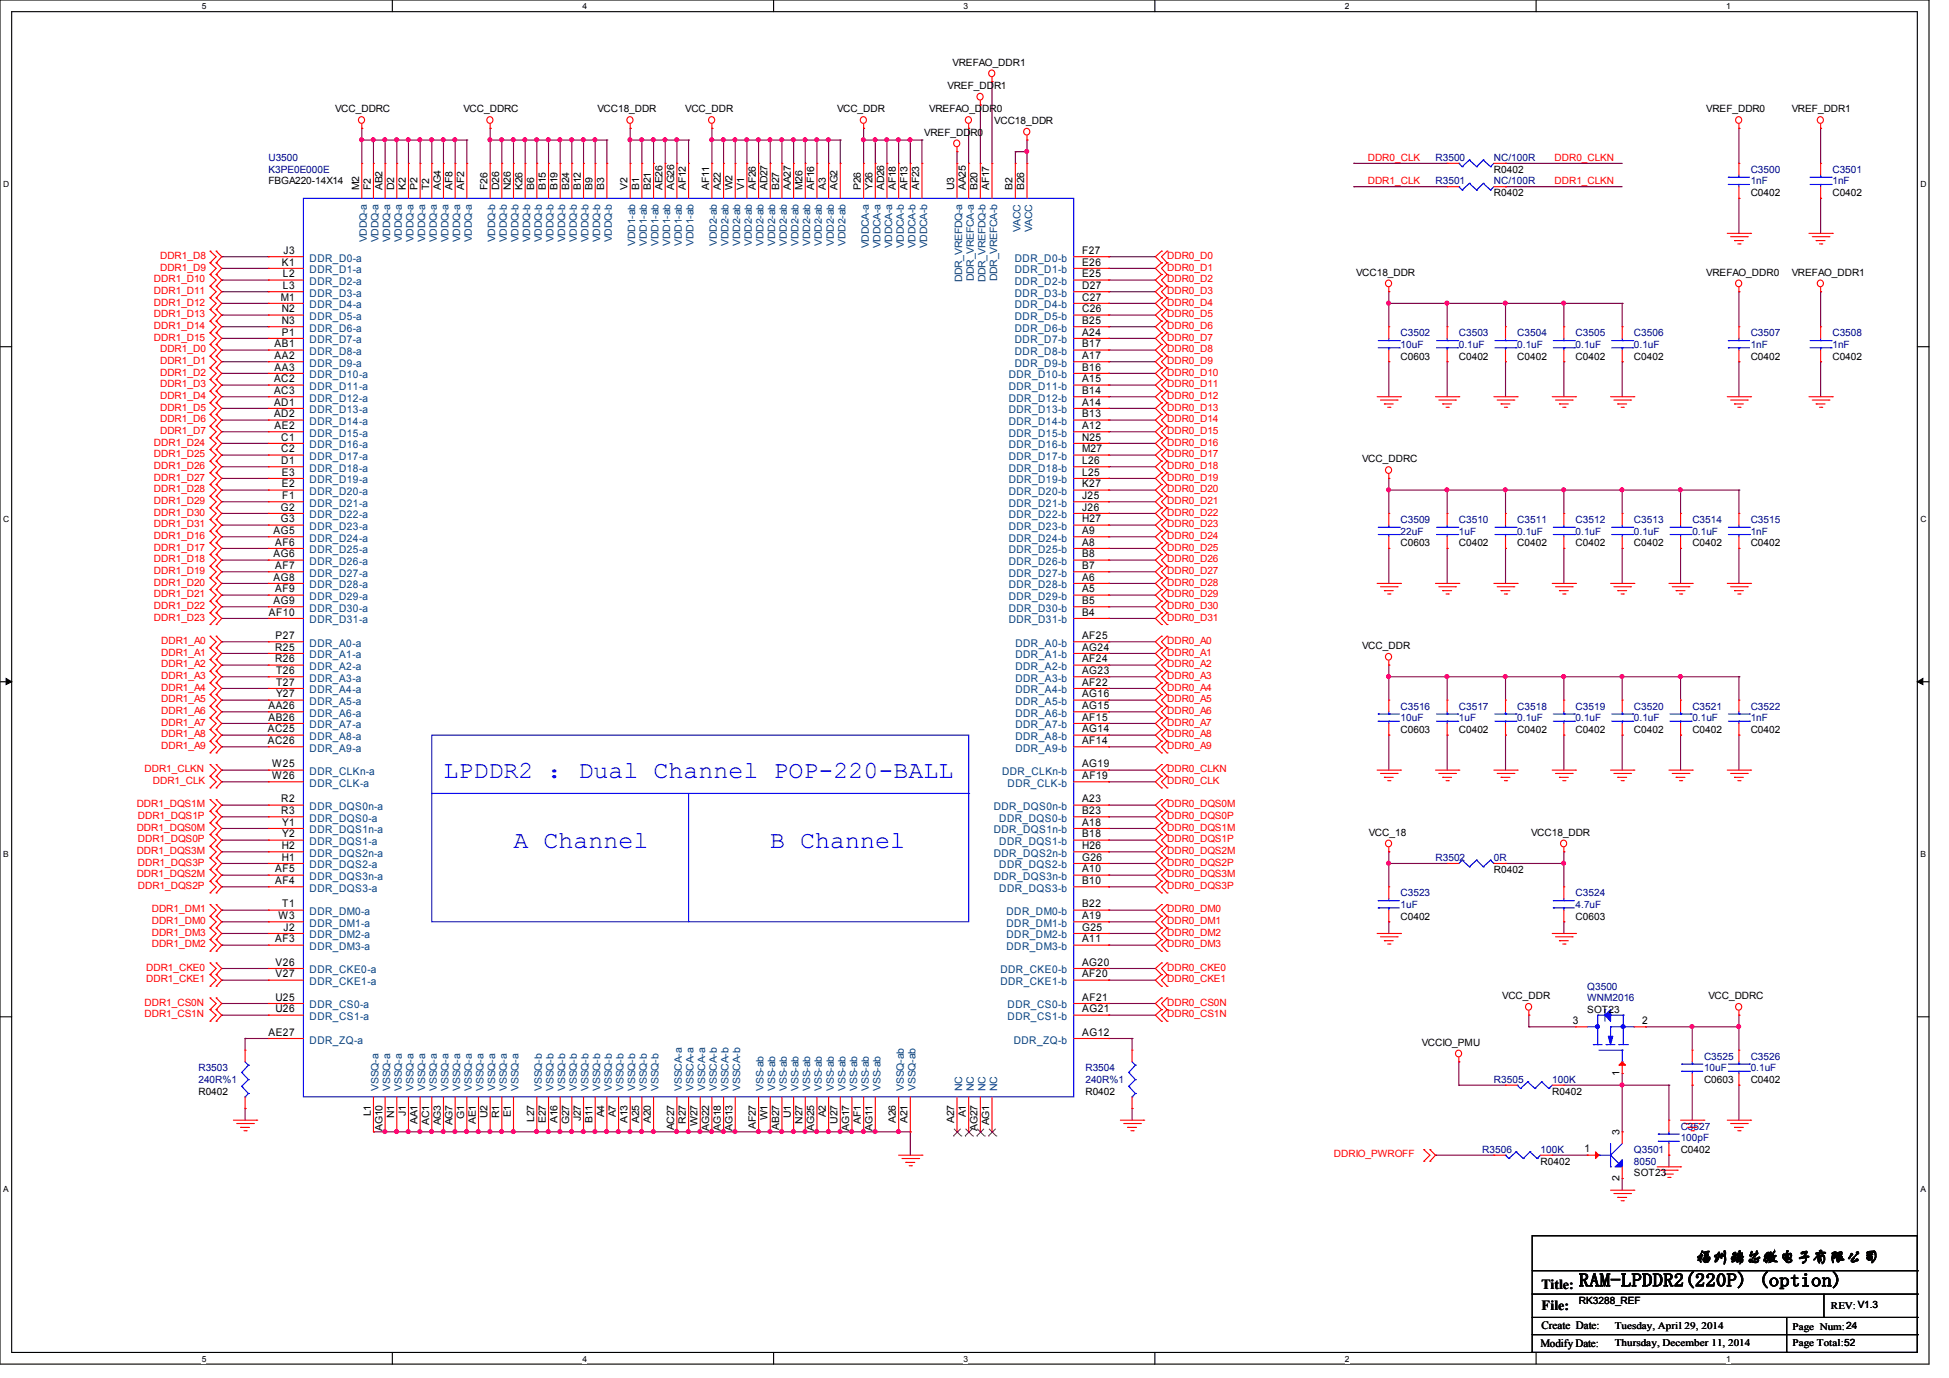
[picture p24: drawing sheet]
<svg xmlns="http://www.w3.org/2000/svg" width="297mm" height="210mm" viewBox="0 0 297 210" stroke-linecap="round" stroke-linejoin="round" font-family="sans-serif">
<defs><g id="words">
<g font-size="3.7" fill="#00f">
<text x="67.6" y="118.5">LPDDR2 ：Dual Channel POP-220-BALL</text>
<text x="78.2" y="129.2">A Channel</text>
<text x="117.3" y="129.2">B Channel</text>
</g>
<text font-size="2.8" x="240.5" y="196">RAM-LPDDR2(220P) (option)</text>
<text font-size="2.5" x="258.3" y="192.3">福州瑞芯微电子有限公司</text>
<g font-size="2.1">
<text x="234.9" y="196.3">Title:</text>
<text x="234.9" y="199.6">File:</text>
</g>
<g font-size="1.7">
<text x="234.8" y="202.5">Create Date:</text>
<text x="234.7" y="205.2">Modify Date:</text>
</g>
<g font-size="1.6">
<text x="42.9" y="40.5">K1</text>
<text x="43.2" y="38.7">J3</text>
<text x="164.9" y="40.5">E26</text>
<text x="164.9" y="38.7">F27</text>
<text x="42.8" y="45.8">M1</text>
<text x="42.9" y="47.6">N2</text>
<text x="43.1" y="42.2">L2</text>
<text x="43.1" y="44">L3</text>
<text x="164.9" y="47.6">C26</text>
<text x="164.9" y="45.8">C27</text>
<text x="164.9" y="44">D27</text>
<text x="164.9" y="42.2">E25</text>
<text x="41.8" y="52.9">AB1</text>
<text x="42.9" y="49.4">N3</text>
<text x="42.9" y="51.1">P1</text>
<text x="164.9" y="51.1">A24</text>
<text x="164.9" y="52.9">B17</text>
<text x="164.9" y="49.4">B25</text>
<text x="41.7" y="58.3">AC2</text>
<text x="41.8" y="54.7">AA2</text>
<text x="41.8" y="56.5">AA3</text>
<text x="164.9" y="58.3">A15</text>
<text x="164.9" y="56.5">B16</text>
<text x="164.9" y="54.7">A17</text>
<text x="41.7" y="60">AC3</text>
<text x="41.7" y="61.8">AD1</text>
<text x="41.7" y="63.6">AD2</text>
<text x="41.8" y="65.4">AE2</text>
<text x="164.9" y="65.4">A12</text>
<text x="164.9" y="61.8">A14</text>
<text x="164.9" y="63.6">B13</text>
<text x="164.9" y="60">B14</text>
<text x="42.8" y="67.1">C1</text>
<text x="42.8" y="68.9">C2</text>
<text x="42.8" y="70.7">D1</text>
<text x="164.9" y="70.7">L26</text>
<text x="164.9" y="68.9">M27</text>
<text x="164.9" y="67.1">N25</text>
<text x="42.8" y="77.8">G2</text>
<text x="42.9" y="74.3">E2</text>
<text x="42.9" y="72.5">E3</text>
<text x="43" y="76">F1</text>
<text x="164.9" y="76">J25</text>
<text x="164.9" y="77.8">J26</text>
<text x="164.9" y="74.3">K27</text>
<text x="164.9" y="72.5">L25</text>
<text x="41.7" y="81.4">AG5</text>
<text x="41.9" y="83.1">AF6</text>
<text x="42.8" y="79.6">G3</text>
<text x="164.9" y="83.1">A8</text>
<text x="164.9" y="81.4">A9</text>
<text x="164.9" y="79.6">H27</text>
<text x="41.7" y="84.9">AG6</text>
<text x="41.7" y="88.5">AG8</text>
<text x="41.9" y="86.7">AF7</text>
<text x="164.9" y="88.5">A6</text>
<text x="164.9" y="86.7">B7</text>
<text x="164.9" y="84.9">B8</text>
<text x="41" y="93.8">AF10</text>
<text x="41.7" y="92">AG9</text>
<text x="41.9" y="90.3">AF9</text>
<text x="164.9" y="90.3">A5</text>
<text x="164.9" y="93.8">B4</text>
<text x="164.9" y="92">B5</text>
<text x="41.9" y="99.1">R25</text>
<text x="41.9" y="100.9">R26</text>
<text x="42" y="97.4">P27</text>
<text x="164.9" y="100.9">AF24</text>
<text x="164.9" y="97.4">AF25</text>
<text x="164.9" y="99.1">AG24</text>
<text x="42.1" y="102.7">T26</text>
<text x="42.1" y="104.5">T27</text>
<text x="42.1" y="106.3">Y27</text>
<text x="164.9" y="104.5">AF22</text>
<text x="164.9" y="106.3">AG16</text>
<text x="164.9" y="102.7">AG23</text>
<text x="40.8" y="111.6">AC25</text>
<text x="40.8" y="113.4">AC26</text>
<text x="40.9" y="108">AA26</text>
<text x="40.9" y="109.8">AB26</text>
<text x="164.9" y="113.4">AF14</text>
<text x="164.9" y="109.8">AF15</text>
<text x="164.9" y="111.6">AG14</text>
<text x="164.9" y="108">AG15</text>
<text x="41.5" y="116.9">W25</text>
<text x="41.5" y="118.7">W26</text>
<text x="164.9" y="116.9">AG19</text>
<text x="164.9" y="118.7">AF19</text>
<text x="42.8" y="122.3">R2</text>
<text x="42.8" y="124">R3</text>
<text x="43" y="125.8">Y1</text>
<text x="164.9" y="125.8">A18</text>
<text x="164.9" y="122.3">A23</text>
<text x="164.9" y="124">B23</text>
<text x="42.9" y="131.1">H1</text>
<text x="42.9" y="129.4">H2</text>
<text x="43" y="127.6">Y2</text>
<text x="164.9" y="127.6">B18</text>
<text x="164.9" y="131.1">G26</text>
<text x="164.9" y="129.4">H26</text>
<text x="41.9" y="134.7">AF4</text>
<text x="41.9" y="132.9">AF5</text>
<text x="164.9" y="132.9">A10</text>
<text x="164.9" y="134.7">B10</text>
<text x="41.9" y="143.6">AF3</text>
<text x="42.4" y="140">W3</text>
<text x="43" y="138.3">T1</text>
<text x="43.2" y="141.8">J2</text>
<text x="164.9" y="143.6">A11</text>
<text x="164.9" y="140">A19</text>
<text x="164.9" y="138.3">B22</text>
<text x="164.9" y="141.8">G25</text>
<text x="42" y="147.2">V26</text>
<text x="42" y="148.9">V27</text>
<text x="164.9" y="148.9">AF20</text>
<text x="164.9" y="147.2">AG20</text>
<text x="42" y="152.5">U25</text>
<text x="42" y="154.3">U26</text>
<text x="164.9" y="152.5">AF21</text>
<text x="164.9" y="154.3">AG21</text>
<text x="40.9" y="157.8">AE27</text>
<text x="164.9" y="157.8">AG12</text>
<text x="239.6" y="156">3</text>
<text x="250.2" y="156">2</text>
<text x="241.4" y="175.6">1</text>
</g>
<g font-size="1.6" fill="#004080">
<text x="47.2" y="39.9">DDR_D0-a</text>
<text x="47.2" y="41.7">DDR_D1-a</text>
<text x="154.6" y="41.7">DDR_D1-b</text>
<text x="154.6" y="39.9">DDR_D0-b</text>
<text x="47.2" y="43.4">DDR_D2-a</text>
<text x="47.2" y="45.2">DDR_D3-a</text>
<text x="47.2" y="47">DDR_D4-a</text>
<text x="154.6" y="47">DDR_D4-b</text>
<text x="154.6" y="45.2">DDR_D3-b</text>
<text x="154.6" y="43.4">DDR_D2-b</text>
<text x="47.2" y="48.8">DDR_D5-a</text>
<text x="47.2" y="50.5">DDR_D6-a</text>
<text x="47.2" y="52.3">DDR_D7-a</text>
<text x="154.6" y="52.3">DDR_D7-b</text>
<text x="154.6" y="50.5">DDR_D6-b</text>
<text x="154.6" y="48.8">DDR_D5-b</text>
<text x="47.2" y="55.9">DDR_D9-a</text>
<text x="47.2" y="57.7">DDR_D10-a</text>
<text x="47.2" y="54.1">DDR_D8-a</text>
<text x="47.2" y="59.4">DDR_D11-a</text>
<text x="153.7" y="59.4">DDR_D11-b</text>
<text x="153.7" y="57.7">DDR_D10-b</text>
<text x="154.6" y="55.9">DDR_D9-b</text>
<text x="154.6" y="54.1">DDR_D8-b</text>
<text x="47.2" y="61.2">DDR_D12-a</text>
<text x="47.2" y="63">DDR_D13-a</text>
<text x="47.2" y="64.8">DDR_D14-a</text>
<text x="153.7" y="63">DDR_D13-b</text>
<text x="153.7" y="64.8">DDR_D14-b</text>
<text x="153.7" y="61.2">DDR_D12-b</text>
<text x="47.2" y="68.3">DDR_D16-a</text>
<text x="47.2" y="70.1">DDR_D17-a</text>
<text x="47.2" y="71.9">DDR_D18-a</text>
<text x="47.2" y="66.5">DDR_D15-a</text>
<text x="153.7" y="66.5">DDR_D15-b</text>
<text x="153.7" y="71.9">DDR_D18-b</text>
<text x="153.7" y="70.1">DDR_D17-b</text>
<text x="153.7" y="68.3">DDR_D16-b</text>
<text x="47.2" y="75.4">DDR_D20-a</text>
<text x="47.2" y="73.7">DDR_D19-a</text>
<text x="47.2" y="77.2">DDR_D21-a</text>
<text x="153.7" y="77.2">DDR_D21-b</text>
<text x="153.7" y="75.4">DDR_D20-b</text>
<text x="153.7" y="73.7">DDR_D19-b</text>
<text x="47.2" y="79">DDR_D22-a</text>
<text x="47.2" y="80.8">DDR_D23-a</text>
<text x="47.2" y="82.5">DDR_D24-a</text>
<text x="153.7" y="82.5">DDR_D24-b</text>
<text x="153.7" y="80.8">DDR_D23-b</text>
<text x="153.7" y="79">DDR_D22-b</text>
<text x="47.2" y="84.3">DDR_D25-a</text>
<text x="47.2" y="87.9">DDR_D27-a</text>
<text x="47.2" y="86.1">DDR_D26-a</text>
<text x="47.2" y="89.7">DDR_D28-a</text>
<text x="153.7" y="89.7">DDR_D28-b</text>
<text x="153.7" y="84.3">DDR_D25-b</text>
<text x="153.7" y="87.9">DDR_D27-b</text>
<text x="153.7" y="86.1">DDR_D26-b</text>
<text x="47.2" y="91.4">DDR_D29-a</text>
<text x="47.2" y="95">DDR_D31-a</text>
<text x="47.2" y="93.2">DDR_D30-a</text>
<text x="153.7" y="91.4">DDR_D29-b</text>
<text x="153.7" y="95">DDR_D31-b</text>
<text x="153.7" y="93.2">DDR_D30-b</text>
<text x="47.2" y="98.6">DDR_A0-a</text>
<text x="47.2" y="100.3">DDR_A1-a</text>
<text x="154.7" y="98.6">DDR_A0-b</text>
<text x="154.7" y="100.3">DDR_A1-b</text>
<text x="47.2" y="102.1">DDR_A2-a</text>
<text x="47.2" y="103.9">DDR_A3-a</text>
<text x="47.2" y="105.7">DDR_A4-a</text>
<text x="47.2" y="107.4">DDR_A5-a</text>
<text x="154.7" y="105.7">DDR_A4-b</text>
<text x="154.7" y="102.1">DDR_A2-b</text>
<text x="154.7" y="107.4">DDR_A5-b</text>
<text x="154.7" y="103.9">DDR_A3-b</text>
<text x="47.2" y="109.2">DDR_A6-a</text>
<text x="47.2" y="111">DDR_A7-a</text>
<text x="47.2" y="112.8">DDR_A8-a</text>
<text x="154.7" y="111">DDR_A7-b</text>
<text x="154.7" y="112.8">DDR_A8-b</text>
<text x="154.7" y="109.2">DDR_A6-b</text>
<text x="47.2" y="118.1">DDR_CLKn-a</text>
<text x="47.2" y="119.9">DDR_CLK-a</text>
<text x="47.2" y="114.6">DDR_A9-a</text>
<text x="152.7" y="118.1">DDR_CLKn-b</text>
<text x="153.5" y="119.9">DDR_CLK-b</text>
<text x="154.7" y="114.6">DDR_A9-b</text>
<text x="47.2" y="123.4">DDR_DQS0n-a</text>
<text x="47.2" y="125.2">DDR_DQS0-a</text>
<text x="151.4" y="123.4">DDR_DQS0n-b</text>
<text x="152.2" y="125.2">DDR_DQS0-b</text>
<text x="47.2" y="130.6">DDR_DQS2n-a</text>
<text x="47.2" y="127">DDR_DQS1n-a</text>
<text x="47.2" y="128.8">DDR_DQS1-a</text>
<text x="151.4" y="127">DDR_DQS1n-b</text>
<text x="151.4" y="130.6">DDR_DQS2n-b</text>
<text x="152.2" y="128.8">DDR_DQS1-b</text>
<text x="47.2" y="132.3">DDR_DQS2-a</text>
<text x="47.2" y="135.9">DDR_DQS3-a</text>
<text x="47.2" y="134.1">DDR_DQS3n-a</text>
<text x="151.4" y="134.1">DDR_DQS3n-b</text>
<text x="152.2" y="135.9">DDR_DQS3-b</text>
<text x="152.2" y="132.3">DDR_DQS2-b</text>
<text x="47.2" y="143">DDR_DM2-a</text>
<text x="47.2" y="139.4">DDR_DM0-a</text>
<text x="47.2" y="141.2">DDR_DM1-a</text>
<text x="153.3" y="141.2">DDR_DM1-b</text>
<text x="153.3" y="139.4">DDR_DM0-b</text>
<text x="153.3" y="143">DDR_DM2-b</text>
<text x="47.2" y="144.8">DDR_DM3-a</text>
<text x="47.2" y="148.3">DDR_CKE0-a</text>
<text x="152.4" y="148.3">DDR_CKE0-b</text>
<text x="153.3" y="144.8">DDR_DM3-b</text>
<text x="47.2" y="153.7">DDR_CS0-a</text>
<text x="47.2" y="155.4">DDR_CS1-a</text>
<text x="47.2" y="150.1">DDR_CKE1-a</text>
<text x="152.4" y="150.1">DDR_CKE1-b</text>
<text x="153.5" y="153.7">DDR_CS0-b</text>
<text x="153.5" y="155.4">DDR_CS1-b</text>
<text x="47.2" y="159">DDR_ZQ-a</text>
<text x="154.4" y="159">DDR_ZQ-b</text>
</g>
<g font-size="1.5">
<text x="145.1" y="10">VREFAO_DDR1</text>
<text x="51.1" y="17.1">VCC_DDRC</text>
<text x="70.6" y="17.1">VCC_DDRC</text>
<text x="91" y="17.1">VCC18_DDR</text>
<text x="104.4" y="17.1">VCC_DDR</text>
<text x="127.5" y="17.1">VCC_DDR</text>
<text x="141.6" y="17.1">VREFAO_DDR0</text>
<text x="144.4" y="13.5">VREF_DDR1</text>
<text x="259.9" y="17.1">VREF_DDR0</text>
<text x="273" y="17.1">VREF_DDR1</text>
<text x="140.8" y="20.7">VREF_DDR0</text>
<text x="151.5" y="18.9">VCC18_DDR</text>
<text x="40.9" y="28.1">FBGA220-14X14</text>
<text x="54.7" y="29" transform="rotate(-90 54.7 29)">M2</text>
<text x="56.5" y="29" transform="rotate(-90 56.5 29)">F2</text>
<text x="58.3" y="29" transform="rotate(-90 58.3 29)">AB2</text>
<text x="60" y="29" transform="rotate(-90 60 29)">D2</text>
<text x="61.8" y="29" transform="rotate(-90 61.8 29)">K2</text>
<text x="63.6" y="29" transform="rotate(-90 63.6 29)">P2</text>
<text x="65.4" y="29" transform="rotate(-90 65.4 29)">T2</text>
<text x="67.1" y="29" transform="rotate(-90 67.1 29)">AG4</text>
<text x="68.9" y="29" transform="rotate(-90 68.9 29)">AF8</text>
<text x="70.7" y="29" transform="rotate(-90 70.7 29)">AF2</text>
<text x="74.3" y="29" transform="rotate(-90 74.3 29)">F26</text>
<text x="76" y="29" transform="rotate(-90 76 29)">D26</text>
<text x="77.8" y="29" transform="rotate(-90 77.8 29)">N26</text>
<text x="79.6" y="29" transform="rotate(-90 79.6 29)">K26</text>
<text x="81.4" y="29" transform="rotate(-90 81.4 29)">B6</text>
<text x="83.1" y="29" transform="rotate(-90 83.1 29)">B15</text>
<text x="84.9" y="29" transform="rotate(-90 84.9 29)">B19</text>
<text x="86.7" y="29" transform="rotate(-90 86.7 29)">B24</text>
<text x="88.5" y="29" transform="rotate(-90 88.5 29)">B12</text>
<text x="90.3" y="29" transform="rotate(-90 90.3 29)">B9</text>
<text x="92" y="29" transform="rotate(-90 92 29)">B3</text>
<text x="95.6" y="29" transform="rotate(-90 95.6 29)">V2</text>
<text x="97.4" y="29" transform="rotate(-90 97.4 29)">B1</text>
<text x="99.2" y="29" transform="rotate(-90 99.2 29)">B21</text>
<text x="100.9" y="29" transform="rotate(-90 100.9 29)">AE26</text>
<text x="102.7" y="29" transform="rotate(-90 102.7 29)">AG26</text>
<text x="104.5" y="29" transform="rotate(-90 104.5 29)">AF12</text>
<text x="108" y="29" transform="rotate(-90 108 29)">AF11</text>
<text x="109.8" y="29" transform="rotate(-90 109.8 29)">A22</text>
<text x="111.6" y="29" transform="rotate(-90 111.6 29)">W2</text>
<text x="113.4" y="29" transform="rotate(-90 113.4 29)">V1</text>
<text x="115.2" y="29" transform="rotate(-90 115.2 29)">AF26</text>
<text x="116.9" y="29" transform="rotate(-90 116.9 29)">AD27</text>
<text x="118.7" y="29" transform="rotate(-90 118.7 29)">B27</text>
<text x="120.5" y="29" transform="rotate(-90 120.5 29)">AA27</text>
<text x="122.3" y="29" transform="rotate(-90 122.3 29)">M26</text>
<text x="124" y="29" transform="rotate(-90 124 29)">AF16</text>
<text x="125.8" y="29" transform="rotate(-90 125.8 29)">A3</text>
<text x="127.6" y="29" transform="rotate(-90 127.6 29)">AG2</text>
<text x="131.2" y="29" transform="rotate(-90 131.2 29)">P26</text>
<text x="132.9" y="29" transform="rotate(-90 132.9 29)">Y26</text>
<text x="134.7" y="29" transform="rotate(-90 134.7 29)">AD26</text>
<text x="136.5" y="29" transform="rotate(-90 136.5 29)">AF18</text>
<text x="138.3" y="29" transform="rotate(-90 138.3 29)">AF13</text>
<text x="140" y="29" transform="rotate(-90 140 29)">AF23</text>
<text x="145.4" y="29" transform="rotate(-90 145.4 29)">U3</text>
<text x="147.2" y="29" transform="rotate(-90 147.2 29)">AA25</text>
<text x="148.9" y="29" transform="rotate(-90 148.9 29)">B20</text>
<text x="150.7" y="29" transform="rotate(-90 150.7 29)">AF17</text>
<text x="154.3" y="29" transform="rotate(-90 154.3 29)">B2</text>
<text x="156.1" y="29" transform="rotate(-90 156.1 29)">B26</text>
<text x="227.6" y="29.9">R0402</text>
<text x="227.6" y="26.3">R0402</text>
<text x="266.7" y="29.9">C0402</text>
<text x="279.2" y="29.9">C0402</text>
<text x="206.6" y="42">VCC18_DDR</text>
<text x="259.9" y="42">VREFAO_DDR0</text>
<text x="273" y="42">VREFAO_DDR1</text>
<text x="213.4" y="54.8">C0603</text>
<text x="222.3" y="54.8">C0402</text>
<text x="231.2" y="54.8">C0402</text>
<text x="240" y="54.8">C0402</text>
<text x="248.9" y="54.8">C0402</text>
<text x="266.7" y="54.8">C0402</text>
<text x="279.2" y="54.8">C0402</text>
<text x="207.5" y="70.4">VCC_DDRC</text>
<text x="213.4" y="83.2">C0603</text>
<text x="222.3" y="83.2">C0402</text>
<text x="231.2" y="83.2">C0402</text>
<text x="240" y="83.2">C0402</text>
<text x="248.9" y="83.2">C0402</text>
<text x="257.8" y="83.2">C0402</text>
<text x="266.7" y="83.2">C0402</text>
<text x="207.5" y="98.9">VCC_DDR</text>
<text x="213.4" y="111.7">C0603</text>
<text x="222.3" y="111.7">C0402</text>
<text x="231.2" y="111.7">C0402</text>
<text x="240" y="111.7">C0402</text>
<text x="248.9" y="111.7">C0402</text>
<text x="257.8" y="111.7">C0402</text>
<text x="266.7" y="111.7">C0402</text>
<text x="208.5" y="127.3">VCC_18</text>
<text x="233.3" y="127.3">VCC18_DDR</text>
<text x="227.6" y="133">R0402</text>
<text x="213.4" y="140.1">C0402</text>
<text x="240" y="140.1">C0603</text>
<text x="228.9" y="152.2">VCC_DDR</text>
<text x="241.8" y="154.3">SOT23</text>
<text x="260.3" y="152.2">VCC_DDRC</text>
<text x="216.6" y="159.3">VCCIO_PMU</text>
<text x="30.2" y="166.8">R0402</text>
<text x="165.4" y="166.8">R0402</text>
<text x="236.5" y="166.8">R0402</text>
<text x="246.7" y="163.9" transform="rotate(-90 246.7 163.9)">1</text>
<text x="259.6" y="165">C0603</text>
<text x="266.7" y="165">C0402</text>
<text x="56.5" y="170.1" transform="rotate(-90 56.5 170.1)">L1</text>
<text x="58.3" y="172.3" transform="rotate(-90 58.3 172.3)">AG10</text>
<text x="60" y="170.3" transform="rotate(-90 60 170.3)">N1</text>
<text x="61.8" y="170" transform="rotate(-90 61.8 170)">J1</text>
<text x="63.6" y="171.3" transform="rotate(-90 63.6 171.3)">AA1</text>
<text x="65.4" y="171.4" transform="rotate(-90 65.4 171.4)">AC1</text>
<text x="67.1" y="171.4" transform="rotate(-90 67.1 171.4)">AG3</text>
<text x="68.9" y="171.4" transform="rotate(-90 68.9 171.4)">AG7</text>
<text x="70.7" y="170.4" transform="rotate(-90 70.7 170.4)">G1</text>
<text x="72.5" y="171.3" transform="rotate(-90 72.5 171.3)">AE1</text>
<text x="74.3" y="170.3" transform="rotate(-90 74.3 170.3)">U2</text>
<text x="76" y="170.3" transform="rotate(-90 76 170.3)">R1</text>
<text x="77.8" y="170.3" transform="rotate(-90 77.8 170.3)">E1</text>
<text x="81.4" y="170.9" transform="rotate(-90 81.4 170.9)">L27</text>
<text x="83.1" y="171.1" transform="rotate(-90 83.1 171.1)">E27</text>
<text x="84.9" y="171.1" transform="rotate(-90 84.9 171.1)">A16</text>
<text x="86.7" y="171.3" transform="rotate(-90 86.7 171.3)">G27</text>
<text x="88.5" y="170.9" transform="rotate(-90 88.5 170.9)">J27</text>
<text x="90.3" y="171.1" transform="rotate(-90 90.3 171.1)">B11</text>
<text x="92" y="170.3" transform="rotate(-90 92 170.3)">A4</text>
<text x="93.8" y="170.3" transform="rotate(-90 93.8 170.3)">A7</text>
<text x="95.6" y="171.1" transform="rotate(-90 95.6 171.1)">A13</text>
<text x="97.4" y="171.1" transform="rotate(-90 97.4 171.1)">A25</text>
<text x="99.2" y="171.1" transform="rotate(-90 99.2 171.1)">A20</text>
<text x="102.7" y="172.2" transform="rotate(-90 102.7 172.2)">AC27</text>
<text x="104.5" y="171.2" transform="rotate(-90 104.5 171.2)">R27</text>
<text x="106.3" y="171.5" transform="rotate(-90 106.3 171.5)">W27</text>
<text x="108" y="172.3" transform="rotate(-90 108 172.3)">AG22</text>
<text x="109.8" y="172.3" transform="rotate(-90 109.8 172.3)">AG18</text>
<text x="111.6" y="172.3" transform="rotate(-90 111.6 172.3)">AG13</text>
<text x="115.2" y="172" transform="rotate(-90 115.2 172)">AF27</text>
<text x="116.9" y="170.7" transform="rotate(-90 116.9 170.7)">W1</text>
<text x="118.7" y="172.1" transform="rotate(-90 118.7 172.1)">AB27</text>
<text x="120.5" y="170.3" transform="rotate(-90 120.5 170.3)">U1</text>
<text x="122.3" y="171.2" transform="rotate(-90 122.3 171.2)">N27</text>
<text x="124" y="172.3" transform="rotate(-90 124 172.3)">AG25</text>
<text x="125.8" y="170.3" transform="rotate(-90 125.8 170.3)">A2</text>
<text x="127.6" y="171.2" transform="rotate(-90 127.6 171.2)">U27</text>
<text x="129.4" y="172.3" transform="rotate(-90 129.4 172.3)">AG17</text>
<text x="131.2" y="171.2" transform="rotate(-90 131.2 171.2)">AF1</text>
<text x="132.9" y="172.3" transform="rotate(-90 132.9 172.3)">AG11</text>
<text x="136.5" y="171.1" transform="rotate(-90 136.5 171.1)">A26</text>
<text x="138.3" y="171.1" transform="rotate(-90 138.3 171.1)">A21</text>
<text x="145.4" y="171.1" transform="rotate(-90 145.4 171.1)">A27</text>
<text x="147.2" y="170.3" transform="rotate(-90 147.2 170.3)">A1</text>
<text x="148.9" y="172.3" transform="rotate(-90 148.9 172.3)">AG27</text>
<text x="150.7" y="171.4" transform="rotate(-90 150.7 171.4)">AG1</text>
<text x="246.7" y="173" transform="rotate(-90 246.7 173)">3</text>
<text x="234.7" y="177.5">R0402</text>
<text x="246.7" y="179.9" transform="rotate(-90 246.7 179.9)">2</text>
<text x="248.9" y="179.2">SOT23</text>
<text x="256" y="175.7">C0402</text>
<text x="240.6" y="198.6">RK3288_REF</text>
<text x="246" y="202.4">Tuesday, April 29, 2014</text>
<text x="273.1" y="202.6">Page Num:24</text>
<text x="278.9" y="199.4">REV: V1.3</text>
<text x="246" y="205.1">Thursday, December 11, 2014</text>
<text x="273.1" y="205.1">Page Total:52</text>
</g>
<g font-size="1.5" fill="#000080">
<text x="40.9" y="24.6">U3500</text>
<text x="40.9" y="26.3">K3PE0E000E</text>
<text x="218.7" y="28.1">R3501</text>
<text x="218.7" y="24.6">R3500</text>
<text x="227.6" y="28.1">NC/100R</text>
<text x="227.6" y="24.6">NC/100R</text>
<text x="266.7" y="26.3">C3500</text>
<text x="266.7" y="28.1">1nF</text>
<text x="279.2" y="26.3">C3501</text>
<text x="279.2" y="28.1">1nF</text>
<text x="213.4" y="51.2">C3502</text>
<text x="213.4" y="53">10uF</text>
<text x="222.3" y="51.2">C3503</text>
<text x="222.3" y="53">0.1uF</text>
<text x="231.2" y="51.2">C3504</text>
<text x="231.2" y="53">0.1uF</text>
<text x="240" y="51.2">C3505</text>
<text x="240" y="53">0.1uF</text>
<text x="248.9" y="51.2">C3506</text>
<text x="248.9" y="53">0.1uF</text>
<text x="266.7" y="51.2">C3507</text>
<text x="266.7" y="53">1nF</text>
<text x="279.2" y="51.2">C3508</text>
<text x="279.2" y="53">1nF</text>
<text x="213.4" y="79.7">C3509</text>
<text x="213.4" y="81.4">22uF</text>
<text x="222.3" y="79.7">C3510</text>
<text x="222.3" y="81.4">1uF</text>
<text x="231.2" y="79.7">C3511</text>
<text x="231.2" y="81.4">0.1uF</text>
<text x="240" y="79.7">C3512</text>
<text x="240" y="81.4">0.1uF</text>
<text x="248.9" y="79.7">C3513</text>
<text x="248.9" y="81.4">0.1uF</text>
<text x="257.8" y="79.7">C3514</text>
<text x="257.8" y="81.4">0.1uF</text>
<text x="266.7" y="79.7">C3515</text>
<text x="266.7" y="81.4">1nF</text>
<text x="213.4" y="108.1">C3516</text>
<text x="213.4" y="109.9">10uF</text>
<text x="222.3" y="108.1">C3517</text>
<text x="222.3" y="109.9">1uF</text>
<text x="231.2" y="108.1">C3518</text>
<text x="231.2" y="109.9">0.1uF</text>
<text x="240" y="108.1">C3519</text>
<text x="240" y="109.9">0.1uF</text>
<text x="248.9" y="108.1">C3520</text>
<text x="248.9" y="109.9">0.1uF</text>
<text x="257.8" y="108.1">C3521</text>
<text x="257.8" y="109.9">0.1uF</text>
<text x="266.7" y="108.1">C3522</text>
<text x="266.7" y="109.9">1nF</text>
<text x="218.7" y="131.2">R3502</text>
<text x="227.6" y="131.2">0R</text>
<text x="213.4" y="136.6">C3523</text>
<text x="240" y="136.6">C3524</text>
<text x="213.4" y="138.3">1uF</text>
<text x="240" y="138.3">4.7uF</text>
<text x="241.8" y="150.8">Q3500</text>
<text x="241.8" y="152.6">WNM2016</text>
<text x="259.6" y="161.5">C3525</text>
<text x="266.7" y="161.5">C3526</text>
<text x="30.2" y="163.2">R3503</text>
<text x="30.2" y="165">240R%1</text>
<text x="165.4" y="163.2">R3504</text>
<text x="165.4" y="165">240R%1</text>
<text x="227.6" y="165">R3505</text>
<text x="236.5" y="165">100K</text>
<text x="259.6" y="163.2">10uF</text>
<text x="266.7" y="163.2">0.1uF</text>
<text x="256" y="172.1">C3527</text>
<text x="256" y="173.9">100pF</text>
<text x="225.8" y="175.7">R3506</text>
<text x="234.7" y="175.7">100K</text>
<text x="248.9" y="175.7">Q3501</text>
<text x="248.9" y="177.5">8050</text>
</g>
<g font-size="1.5" fill="#f00">
<text x="208.4" y="28.1">DDR1_CLK</text>
<text x="208.4" y="24.6">DDR0_CLK</text>
<text x="236.8" y="28.1">DDR1_CLKN</text>
<text x="236.8" y="24.6">DDR0_CLKN</text>
<text x="24.4" y="39.5">DDR1_D8</text>
<text x="24.4" y="41.2">DDR1_D9</text>
<text x="177.8" y="41.2">DDR0_D1</text>
<text x="177.8" y="39.5">DDR0_D0</text>
<text x="23.5" y="44.8">DDR1_D11</text>
<text x="23.5" y="43">DDR1_D10</text>
<text x="23.5" y="46.6">DDR1_D12</text>
<text x="177.8" y="44.8">DDR0_D3</text>
<text x="177.8" y="43">DDR0_D2</text>
<text x="177.8" y="46.6">DDR0_D4</text>
<text x="23.5" y="48.3">DDR1_D13</text>
<text x="23.5" y="51.9">DDR1_D15</text>
<text x="23.5" y="50.1">DDR1_D14</text>
<text x="24.4" y="53.7">DDR1_D0</text>
<text x="177.8" y="51.9">DDR0_D7</text>
<text x="177.8" y="48.3">DDR0_D5</text>
<text x="177.8" y="50.1">DDR0_D6</text>
<text x="177.8" y="53.7">DDR0_D8</text>
<text x="24.4" y="55.5">DDR1_D1</text>
<text x="24.4" y="59">DDR1_D3</text>
<text x="24.4" y="57.2">DDR1_D2</text>
<text x="177.8" y="55.5">DDR0_D9</text>
<text x="177.8" y="57.2">DDR0_D10</text>
<text x="177.8" y="59">DDR0_D11</text>
<text x="24.4" y="60.8">DDR1_D4</text>
<text x="24.4" y="64.3">DDR1_D6</text>
<text x="24.4" y="62.6">DDR1_D5</text>
<text x="177.8" y="60.8">DDR0_D12</text>
<text x="177.8" y="62.6">DDR0_D13</text>
<text x="177.8" y="64.3">DDR0_D14</text>
<text x="23.5" y="67.9">DDR1_D24</text>
<text x="23.5" y="69.7">DDR1_D25</text>
<text x="23.5" y="71.5">DDR1_D26</text>
<text x="24.4" y="66.1">DDR1_D7</text>
<text x="177.8" y="66.1">DDR0_D15</text>
<text x="177.8" y="67.9">DDR0_D16</text>
<text x="177.8" y="69.7">DDR0_D17</text>
<text x="177.8" y="71.5">DDR0_D18</text>
<text x="23.5" y="76.8">DDR1_D29</text>
<text x="23.5" y="73.2">DDR1_D27</text>
<text x="23.5" y="75">DDR1_D28</text>
<text x="177.8" y="73.2">DDR0_D19</text>
<text x="177.8" y="75">DDR0_D20</text>
<text x="177.8" y="76.8">DDR0_D21</text>
<text x="23.5" y="78.6">DDR1_D30</text>
<text x="23.5" y="80.3">DDR1_D31</text>
<text x="23.5" y="82.1">DDR1_D16</text>
<text x="23.5" y="83.9">DDR1_D17</text>
<text x="177.8" y="80.3">DDR0_D23</text>
<text x="177.8" y="78.6">DDR0_D22</text>
<text x="177.8" y="82.1">DDR0_D24</text>
<text x="177.8" y="83.9">DDR0_D25</text>
<text x="23.5" y="87.5">DDR1_D19</text>
<text x="23.5" y="85.7">DDR1_D18</text>
<text x="23.5" y="89.2">DDR1_D20</text>
<text x="177.8" y="85.7">DDR0_D26</text>
<text x="177.8" y="87.5">DDR0_D27</text>
<text x="177.8" y="89.2">DDR0_D28</text>
<text x="23.5" y="91">DDR1_D21</text>
<text x="23.5" y="94.6">DDR1_D23</text>
<text x="23.5" y="92.8">DDR1_D22</text>
<text x="177.8" y="94.6">DDR0_D31</text>
<text x="177.8" y="91">DDR0_D29</text>
<text x="177.8" y="92.8">DDR0_D30</text>
<text x="24.6" y="101.7">DDR1_A2</text>
<text x="24.6" y="98.1">DDR1_A0</text>
<text x="24.6" y="99.9">DDR1_A1</text>
<text x="177.8" y="99.9">DDR0_A1</text>
<text x="177.8" y="98.1">DDR0_A0</text>
<text x="177.8" y="101.7">DDR0_A2</text>
<text x="24.6" y="105.2">DDR1_A4</text>
<text x="24.6" y="103.5">DDR1_A3</text>
<text x="24.6" y="107">DDR1_A5</text>
<text x="177.8" y="105.2">DDR0_A4</text>
<text x="177.8" y="103.5">DDR0_A3</text>
<text x="177.8" y="107">DDR0_A5</text>
<text x="24.6" y="108.8">DDR1_A6</text>
<text x="24.6" y="110.6">DDR1_A7</text>
<text x="24.6" y="112.4">DDR1_A8</text>
<text x="177.8" y="110.6">DDR0_A7</text>
<text x="177.8" y="108.8">DDR0_A6</text>
<text x="177.8" y="112.4">DDR0_A8</text>
<text x="22" y="117.7">DDR1_CLKN</text>
<text x="23.3" y="119.5">DDR1_CLK</text>
<text x="24.6" y="114.1">DDR1_A9</text>
<text x="177.8" y="114.1">DDR0_A9</text>
<text x="177.8" y="117.7">DDR0_CLKN</text>
<text x="177.8" y="119.5">DDR0_CLK</text>
<text x="20.8" y="123">DDR1_DQS1M</text>
<text x="21" y="124.8">DDR1_DQS1P</text>
<text x="177.8" y="123">DDR0_DQS0M</text>
<text x="177.8" y="124.8">DDR0_DQS0P</text>
<text x="20.8" y="130.1">DDR1_DQS3M</text>
<text x="20.8" y="126.6">DDR1_DQS0M</text>
<text x="21" y="131.9">DDR1_DQS3P</text>
<text x="21" y="128.4">DDR1_DQS0P</text>
<text x="177.8" y="128.4">DDR0_DQS1P</text>
<text x="177.8" y="130.1">DDR0_DQS2M</text>
<text x="177.8" y="126.6">DDR0_DQS1M</text>
<text x="177.8" y="131.9">DDR0_DQS2P</text>
<text x="20.8" y="133.7">DDR1_DQS2M</text>
<text x="21" y="135.5">DDR1_DQS2P</text>
<text x="177.8" y="135.5">DDR0_DQS3P</text>
<text x="177.8" y="133.7">DDR0_DQS3M</text>
<text x="23.1" y="142.6">DDR1_DM3</text>
<text x="23.1" y="139">DDR1_DM1</text>
<text x="23.1" y="140.8">DDR1_DM0</text>
<text x="177.8" y="139">DDR0_DM0</text>
<text x="177.8" y="140.8">DDR0_DM1</text>
<text x="177.8" y="142.6">DDR0_DM2</text>
<text x="22.3" y="147.9">DDR1_CKE0</text>
<text x="22.3" y="149.7">DDR1_CKE1</text>
<text x="23.1" y="144.4">DDR1_DM2</text>
<text x="177.8" y="144.4">DDR0_DM3</text>
<text x="177.8" y="149.7">DDR0_CKE1</text>
<text x="177.8" y="147.9">DDR0_CKE0</text>
<text x="22" y="155">DDR1_CS1N</text>
<text x="22" y="153.2">DDR1_CS0N</text>
<text x="177.8" y="155">DDR0_CS1N</text>
<text x="177.8" y="153.2">DDR0_CS0N</text>
<text x="203.2" y="176.4">DDRIO_PWROFF</text>
</g>
<g font-size="1.5" fill="#004080">
<text x="155.5" y="35.4" transform="rotate(-90 155.5 35.4)">VACC</text>
<text x="157.2" y="35.4" transform="rotate(-90 157.2 35.4)">VACC</text>
<text x="55.9" y="36.9" transform="rotate(-90 55.9 36.9)">VDDQ-a</text>
<text x="57.7" y="36.9" transform="rotate(-90 57.7 36.9)">VDDQ-a</text>
<text x="59.4" y="36.9" transform="rotate(-90 59.4 36.9)">VDDQ-a</text>
<text x="61.2" y="36.9" transform="rotate(-90 61.2 36.9)">VDDQ-a</text>
<text x="63" y="36.9" transform="rotate(-90 63 36.9)">VDDQ-a</text>
<text x="64.8" y="36.9" transform="rotate(-90 64.8 36.9)">VDDQ-a</text>
<text x="66.6" y="36.9" transform="rotate(-90 66.6 36.9)">VDDQ-a</text>
<text x="68.3" y="36.9" transform="rotate(-90 68.3 36.9)">VDDQ-a</text>
<text x="70.1" y="36.9" transform="rotate(-90 70.1 36.9)">VDDQ-a</text>
<text x="71.9" y="36.9" transform="rotate(-90 71.9 36.9)">VDDQ-a</text>
<text x="75.4" y="36.9" transform="rotate(-90 75.4 36.9)">VDDQ-b</text>
<text x="77.2" y="36.9" transform="rotate(-90 77.2 36.9)">VDDQ-b</text>
<text x="79" y="36.9" transform="rotate(-90 79 36.9)">VDDQ-b</text>
<text x="80.8" y="36.9" transform="rotate(-90 80.8 36.9)">VDDQ-b</text>
<text x="82.6" y="36.9" transform="rotate(-90 82.6 36.9)">VDDQ-b</text>
<text x="84.3" y="36.9" transform="rotate(-90 84.3 36.9)">VDDQ-b</text>
<text x="86.1" y="36.9" transform="rotate(-90 86.1 36.9)">VDDQ-b</text>
<text x="87.9" y="36.9" transform="rotate(-90 87.9 36.9)">VDDQ-b</text>
<text x="89.7" y="36.9" transform="rotate(-90 89.7 36.9)">VDDQ-b</text>
<text x="91.4" y="36.9" transform="rotate(-90 91.4 36.9)">VDDQ-b</text>
<text x="93.2" y="36.9" transform="rotate(-90 93.2 36.9)">VDDQ-b</text>
<text x="96.8" y="37.4" transform="rotate(-90 96.8 37.4)">VDD1-ab</text>
<text x="98.6" y="37.4" transform="rotate(-90 98.6 37.4)">VDD1-ab</text>
<text x="100.3" y="37.4" transform="rotate(-90 100.3 37.4)">VDD1-ab</text>
<text x="102.1" y="37.4" transform="rotate(-90 102.1 37.4)">VDD1-ab</text>
<text x="103.9" y="37.4" transform="rotate(-90 103.9 37.4)">VDD1-ab</text>
<text x="105.7" y="37.4" transform="rotate(-90 105.7 37.4)">VDD1-ab</text>
<text x="109.2" y="37.4" transform="rotate(-90 109.2 37.4)">VDD2-ab</text>
<text x="111" y="37.4" transform="rotate(-90 111 37.4)">VDD2-ab</text>
<text x="112.8" y="37.4" transform="rotate(-90 112.8 37.4)">VDD2-ab</text>
<text x="114.6" y="37.4" transform="rotate(-90 114.6 37.4)">VDD2-ab</text>
<text x="116.3" y="37.4" transform="rotate(-90 116.3 37.4)">VDD2-ab</text>
<text x="118.1" y="37.4" transform="rotate(-90 118.1 37.4)">VDD2-ab</text>
<text x="119.9" y="37.4" transform="rotate(-90 119.9 37.4)">VDD2-ab</text>
<text x="121.7" y="37.4" transform="rotate(-90 121.7 37.4)">VDD2-ab</text>
<text x="123.5" y="37.4" transform="rotate(-90 123.5 37.4)">VDD2-ab</text>
<text x="125.2" y="37.4" transform="rotate(-90 125.2 37.4)">VDD2-ab</text>
<text x="127" y="37.4" transform="rotate(-90 127 37.4)">VDD2-ab</text>
<text x="128.8" y="37.4" transform="rotate(-90 128.8 37.4)">VDD2-ab</text>
<text x="132.3" y="37.8" transform="rotate(-90 132.3 37.8)">VDDCA-a</text>
<text x="134.1" y="37.8" transform="rotate(-90 134.1 37.8)">VDDCA-a</text>
<text x="135.9" y="37.8" transform="rotate(-90 135.9 37.8)">VDDCA-a</text>
<text x="137.7" y="37.8" transform="rotate(-90 137.7 37.8)">VDDCA-b</text>
<text x="139.5" y="37.8" transform="rotate(-90 139.5 37.8)">VDDCA-b</text>
<text x="141.2" y="37.8" transform="rotate(-90 141.2 37.8)">VDDCA-b</text>
<text x="146.6" y="43" transform="rotate(-90 146.6 43)">DDR_VREFDQ-a</text>
<text x="148.3" y="42.8" transform="rotate(-90 148.3 42.8)">DDR_VREFCA-a</text>
<text x="150.1" y="43" transform="rotate(-90 150.1 43)">DDR_VREFDQ-b</text>
<text x="151.9" y="42.8" transform="rotate(-90 151.9 42.8)">DDR_VREFCA-b</text>
<text x="57.7" y="166.2" transform="rotate(-90 57.7 166.2)">VSSQ-a</text>
<text x="59.4" y="166.2" transform="rotate(-90 59.4 166.2)">VSSQ-a</text>
<text x="61.2" y="166.2" transform="rotate(-90 61.2 166.2)">VSSQ-a</text>
<text x="63" y="166.2" transform="rotate(-90 63 166.2)">VSSQ-a</text>
<text x="64.8" y="166.2" transform="rotate(-90 64.8 166.2)">VSSQ-a</text>
<text x="66.6" y="166.2" transform="rotate(-90 66.6 166.2)">VSSQ-a</text>
<text x="68.3" y="166.2" transform="rotate(-90 68.3 166.2)">VSSQ-a</text>
<text x="70.1" y="166.2" transform="rotate(-90 70.1 166.2)">VSSQ-a</text>
<text x="71.9" y="166.2" transform="rotate(-90 71.9 166.2)">VSSQ-a</text>
<text x="73.7" y="166.2" transform="rotate(-90 73.7 166.2)">VSSQ-a</text>
<text x="75.4" y="166.2" transform="rotate(-90 75.4 166.2)">VSSQ-a</text>
<text x="77.2" y="166.2" transform="rotate(-90 77.2 166.2)">VSSQ-a</text>
<text x="79" y="166.2" transform="rotate(-90 79 166.2)">VSSQ-a</text>
<text x="82.6" y="166.2" transform="rotate(-90 82.6 166.2)">VSSQ-b</text>
<text x="84.3" y="166.2" transform="rotate(-90 84.3 166.2)">VSSQ-b</text>
<text x="86.1" y="166.2" transform="rotate(-90 86.1 166.2)">VSSQ-b</text>
<text x="87.9" y="166.2" transform="rotate(-90 87.9 166.2)">VSSQ-b</text>
<text x="89.7" y="166.2" transform="rotate(-90 89.7 166.2)">VSSQ-b</text>
<text x="91.4" y="166.2" transform="rotate(-90 91.4 166.2)">VSSQ-b</text>
<text x="93.2" y="166.2" transform="rotate(-90 93.2 166.2)">VSSQ-b</text>
<text x="95" y="166.2" transform="rotate(-90 95 166.2)">VSSQ-b</text>
<text x="96.8" y="166.2" transform="rotate(-90 96.8 166.2)">VSSQ-b</text>
<text x="98.6" y="166.2" transform="rotate(-90 98.6 166.2)">VSSQ-b</text>
<text x="100.3" y="166.2" transform="rotate(-90 100.3 166.2)">VSSQ-b</text>
<text x="103.9" y="166.2" transform="rotate(-90 103.9 166.2)">VSSCA-a</text>
<text x="105.7" y="166.2" transform="rotate(-90 105.7 166.2)">VSSCA-a</text>
<text x="107.4" y="166.2" transform="rotate(-90 107.4 166.2)">VSSCA-a</text>
<text x="109.2" y="166.2" transform="rotate(-90 109.2 166.2)">VSSCA-b</text>
<text x="111" y="166.2" transform="rotate(-90 111 166.2)">VSSCA-b</text>
<text x="112.8" y="166.2" transform="rotate(-90 112.8 166.2)">VSSCA-b</text>
<text x="116.3" y="166.2" transform="rotate(-90 116.3 166.2)">VSS-ab</text>
<text x="118.1" y="166.2" transform="rotate(-90 118.1 166.2)">VSS-ab</text>
<text x="119.9" y="166.2" transform="rotate(-90 119.9 166.2)">VSS-ab</text>
<text x="121.7" y="166.2" transform="rotate(-90 121.7 166.2)">VSS-ab</text>
<text x="123.5" y="166.2" transform="rotate(-90 123.5 166.2)">VSS-ab</text>
<text x="125.2" y="166.2" transform="rotate(-90 125.2 166.2)">VSS-ab</text>
<text x="127" y="166.2" transform="rotate(-90 127 166.2)">VSS-ab</text>
<text x="128.8" y="166.2" transform="rotate(-90 128.8 166.2)">VSS-ab</text>
<text x="130.6" y="166.2" transform="rotate(-90 130.6 166.2)">VSS-ab</text>
<text x="132.3" y="166.2" transform="rotate(-90 132.3 166.2)">VSS-ab</text>
<text x="134.1" y="166.2" transform="rotate(-90 134.1 166.2)">VSS-ab</text>
<text x="137.7" y="166.2" transform="rotate(-90 137.7 166.2)">VSSQ-ab</text>
<text x="139.5" y="166.2" transform="rotate(-90 139.5 166.2)">VSSQ-ab</text>
<text x="146.6" y="166.2" transform="rotate(-90 146.6 166.2)">NC</text>
<text x="148.3" y="166.2" transform="rotate(-90 148.3 166.2)">NC</text>
<text x="150.1" y="166.2" transform="rotate(-90 150.1 166.2)">NC</text>
<text x="151.9" y="166.2" transform="rotate(-90 151.9 166.2)">NC</text>
</g>
<g font-size="1.3">
<text x="30.7" y="1.4">5</text>
<text x="88.7" y="1.4">4</text>
<text x="146.8" y="1.4">3</text>
<text x="204.9" y="1.4">2</text>
<text x="263" y="1.4">1</text>
<text x=".5" y="28.4">D</text>
<text x="292.6" y="28.4">D</text>
<text x=".5" y="79.5">C</text>
<text x="292.6" y="79.5">C</text>
<text x=".5" y="130.6">B</text>
<text x="292.6" y="130.6">B</text>
<text x=".5" y="181.6">A</text>
<text x="292.6" y="181.6">A</text>
<text x="30.7" y="207.5">5</text>
<text x="88.7" y="207.5">4</text>
<text x="146.8" y="207.5">3</text>
<text x="204.9" y="207.5">2</text>
<text x="263" y="207.5">1</text>
</g>
</g></defs>
<path d="M0 0h293.9v207.9h-293.9zM1.8 1.8h290.3v204.3h-290.3z" fill="none" stroke="#000" stroke-width=".17"/>
<g fill="#fff">
<path d="M30.7 .3h.7v1.4h-.7z"/>
<path d="M30.7 206.3h.7v1.5h-.7z"/>
</g>
<path d="M59.8 0v1.8M59.8 206.1v1.8" fill="none" stroke="#000" stroke-width=".17"/>
<g fill="#fff">
<path d="M88.7 .3h.7v1.4h-.7z"/>
<path d="M88.7 206.3h.7v1.5h-.7z"/>
</g>
<path d="M117.9 0v1.8M117.9 206.1v1.8" fill="none" stroke="#000" stroke-width=".17"/>
<g fill="#fff">
<path d="M146.8 .3h.7v1.4h-.7z"/>
<path d="M146.8 206.3h.7v1.5h-.7z"/>
</g>
<path d="M175.9 0v1.8M175.9 206.1v1.8" fill="none" stroke="#000" stroke-width=".17"/>
<g fill="#fff">
<path d="M204.9 .3h.7v1.4h-.7z"/>
<path d="M204.9 206.3h.7v1.5h-.7z"/>
</g>
<path d="M234 0v1.8M234 206.1v1.8" fill="none" stroke="#000" stroke-width=".17"/>
<g fill="#fff">
<path d="M263 .3h.7v1.4h-.7z"/>
<path d="M263 206.3h.7v1.5h-.7z"/>
<path d="M.5 27.3h.9v1.4h-.9z"/>
<path d="M292.6 27.3h.9v1.4h-.9z"/>
<path d="M.5 78.3h.9v1.5h-.9z"/>
<path d="M292.6 78.3h.9v1.5h-.9z"/>
</g>
<path d="M0 52.8h1.8M292.1 52.8h1.8" fill="none" stroke="#000" stroke-width=".17"/>
<g fill="#fff">
<path d="M.5 129.4h.9v1.4h-.9z"/>
<path d="M292.6 129.4h.9v1.4h-.9z"/>
</g>
<path d="M0 103.9h1.8M292.1 103.9h1.8" fill="none" stroke="#000" stroke-width=".17"/>
<path d="M.9 103.4l.9 .5-.9 .4zM292.1 103.9l.8-.5v.9z" fill="#000" stroke="#000" stroke-width=".15"/>
<g fill="#fff">
<path d="M.5 180.4h.8v1.5h-.8z"/>
<path d="M292.6 180.4h.8v1.5h-.8z"/>
</g>
<g fill="none" stroke="#000" stroke-width=".17">
<path d="M0 154.9h1.8M292.1 154.9h1.8M233.4 188.3h58.7v17.8h-58.7zM233.4 193.6h58.7M233.4 197.2h58.7M277.9 197.2v3.5M292.1 193.6h.1M292.1 197.2h.1M233.4 200.7h58.7M233.4 203.4h58.7M272.2 206.1h.1M272.2 200.7v5.4"/>
<path d="M277.9 200.7h.1M292.1 200.7h.1M292.1 203.4h.1"/>
</g>
<g fill="none" stroke="#800040" stroke-width=".17">
<path d="M55.1 19.6h.1M55.1 19.6v5.3M74.7 19.6h.1M74.7 19.6v5.3M96 19.6h.1M96 19.6v5.3M108.5 19.6h.1M108.5 19.6v5.3M131.6 19.6h.1M131.6 19.6v5.3M147.6 19.6h.1M147.6 19.6v5.3"/>
<path d="M149.4 16h.1M149.4 16v8.9M151.1 12.4h.1M151.1 12.4v12.5M264.9 19.6h.1M264.9 19.6v5.3M277.4 19.6h.1M277.4 19.6v5.3M33.8 39.1h.1M33.8 39.1h7.1M55.1 21.3h.1M55.1 21.3h16"/>
<path d="M56.9 21.3h.1M56.9 21.3v3.6M58.7 21.3h.1M58.7 21.3v3.6M60.5 21.3h.1M60.5 21.3v3.6M62.2 21.3h.1M62.2 21.3v3.6M64 21.3h.1M64 21.3v3.6M65.8 21.3h.1M65.8 21.3v3.6"/>
<path d="M67.6 21.3h.1M67.6 21.3v3.6M69.3 21.3h.1M69.3 21.3v3.6M71.1 21.3h.1M71.1 21.3v3.6M74.7 21.3h.1M74.7 21.3h17.8M76.5 21.3h.1M76.5 21.3v3.6M78.2 21.3h.1M78.2 21.3v3.6"/>
<path d="M80 21.3h.1M80 21.3v3.6M81.8 21.3h.1M81.8 21.3v3.6M83.6 21.3h.1M83.6 21.3v3.6M85.3 21.3h.1M85.3 21.3v3.6M87.1 21.3h.1M87.1 21.3v3.6M88.9 21.3h.1M88.9 21.3v3.6"/>
<path d="M90.7 21.3h.1M90.7 21.3v3.6M92.5 21.3h.1M92.5 21.3v3.6M96 21.3h.1M96 21.3h8.9M97.8 21.3h.1M97.8 21.3v3.6M99.6 21.3h.1M99.6 21.3v3.6M101.3 21.3h.1M101.3 21.3v3.6"/>
<path d="M103.1 21.3h.1M103.1 21.3v3.6M104.9 21.3h.1M104.9 21.3v3.6M108.5 21.3h.1M108.5 21.3h19.5M110.2 21.3h.1M110.2 21.3v3.6M112 21.3h.1M112 21.3v3.6M113.8 21.3h.1M113.8 21.3v3.6"/>
<path d="M115.6 21.3h.1M115.6 21.3v3.6M117.3 21.3h.1M117.3 21.3v3.6M119.1 21.3h.1M119.1 21.3v3.6M120.9 21.3h.1M120.9 21.3v3.6M122.7 21.3h.1M122.7 21.3v3.6M124.5 21.3h.1M124.5 21.3v3.6"/>
<path d="M126.2 21.3h.1M126.2 21.3v3.6M128 21.3h.1M128 21.3v3.6M131.6 21.3h.1M131.6 21.3h8.9M133.3 21.3h.1M133.3 21.3v3.6M135.1 21.3h.1M135.1 21.3v3.6M136.9 21.3h.1M136.9 21.3v3.6"/>
<path d="M138.7 21.3h.1M138.7 21.3v3.6M140.5 21.3h.1M140.5 21.3v3.6M145.8 23.1h.1M145.8 23.1v1.8M154.7 23.1h.1M154.7 23.1v1.8M154.7 23.1h1.8M156.5 23.1h.1M156.5 21.3h.1M156.5 21.3v3.6"/>
<path d="M168.9 39.1h.1M168.9 39.1h7.1M206.2 28.4h.1M206.2 24.9h.1M206.2 28.4h14.3M206.2 24.9h14.3M229.4 28.4h.1M229.4 24.9h.1M229.4 28.4h17.7M229.4 24.9h17.7M264.9 30.2h.1M264.9 30.2v5.4"/>
<path d="M277.4 30.2h.1M277.4 30.2v5.4M33.8 55.1h.1M33.8 46.2h.1M33.8 40.9h.1M33.8 58.7h.1M33.8 44.4h.1M33.8 53.3h.1M33.8 51.6h.1M33.8 56.9h.1M33.8 48h.1M33.8 42.7h.1"/>
<path d="M33.8 49.8h.1M33.8 46.2h7.1M33.8 55.1h7.1M33.8 40.9h7.1M33.8 58.7h7.1M33.8 44.4h7.1M33.8 53.3h7.1M33.8 51.6h7.1M33.8 56.9h7.1M33.8 48h7.1M33.8 42.7h7.1M33.8 49.8h7.1"/>
<path d="M168.9 49.8h.1M168.9 40.9h.1M168.9 51.6h.1M168.9 46.2h.1M168.9 44.4h.1M168.9 48h.1M168.9 42.7h.1M168.9 58.7h.1M168.9 56.9h.1M168.9 55.1h.1M168.9 53.3h.1M168.9 46.2h7.1"/>
<path d="M168.9 55.1h7.1M168.9 40.9h7.1M168.9 58.7h7.1M168.9 44.4h7.1M168.9 53.3h7.1M168.9 51.6h7.1M168.9 56.9h7.1M168.9 48h7.1M168.9 42.7h7.1M168.9 49.8h7.1M211.6 46.2h.1M211.6 44.4h.1"/>
<path d="M211.6 55.1h.1M211.6 44.4v5.4M211.6 55.1v5.4M211.6 46.2h35.5M220.5 46.2h.1M220.5 55.1h.1M220.5 46.2v3.6M220.5 55.1v5.4M229.4 46.2h.1M229.4 55.1h.1M229.4 46.2v3.6M229.4 55.1v5.4"/>
<path d="M238.3 46.2h.1M238.3 55.1h.1M238.3 46.2v3.6M238.3 55.1v5.4M247.1 46.2h.1M247.1 55.1h.1M247.1 46.2v3.6M247.1 55.1v5.4M264.9 55.1h.1M264.9 44.4h.1M264.9 44.4v5.4M264.9 55.1v5.4"/>
<path d="M277.4 55.1h.1M277.4 44.4h.1M277.4 44.4v5.4M277.4 55.1v5.4M33.8 72.9h.1M33.8 64h.1M33.8 69.3h.1M33.8 71.1h.1M33.8 62.2h.1M33.8 76.5h.1M33.8 67.6h.1M33.8 60.5h.1"/>
<path d="M33.8 78.2h.1M33.8 74.7h.1M33.8 65.8h.1M33.8 74.7h7.1M33.8 72.9h7.1M33.8 64h7.1M33.8 69.3h7.1M33.8 71.1h7.1M33.8 62.2h7.1M33.8 76.5h7.1M33.8 67.6h7.1M33.8 60.5h7.1"/>
<path d="M33.8 78.2h7.1M33.8 65.8h7.1M168.9 65.8h.1M168.9 62.2h.1M168.9 64h.1M168.9 60.5h.1M168.9 76.5h.1M168.9 69.3h.1M168.9 74.7h.1M168.9 67.6h.1M168.9 78.2h.1M168.9 71.1h.1"/>
<path d="M168.9 72.9h.1M168.9 74.7h7.1M168.9 72.9h7.1M168.9 64h7.1M168.9 69.3h7.1M168.9 71.1h7.1M168.9 62.2h7.1M168.9 76.5h7.1M168.9 67.6h7.1M168.9 60.5h7.1M168.9 78.2h7.1M168.9 65.8h7.1"/>
<path d="M211.6 72.9h.1M211.6 74.7h.1M211.6 72.9v5.3M211.6 74.7h53.3M220.5 74.7h.1M220.5 74.7v3.5M229.4 74.7h.1M229.4 74.7v3.5M238.3 74.7h.1M238.3 74.7v3.5M247.1 74.7h.1M247.1 74.7v3.5"/>
<path d="M256 74.7h.1M256 74.7v3.5M264.9 74.7h.1M264.9 74.7v3.5M33.8 99.6h.1M33.8 97.8h.1M33.8 92.5h.1M33.8 85.3h.1M33.8 81.8h.1M33.8 80h.1M33.8 90.7h.1M33.8 87.1h.1"/>
<path d="M33.8 88.9h.1M33.8 83.6h.1M33.8 94.2h.1M33.8 99.6h7.1M33.8 97.8h7.1M33.8 92.5h7.1M33.8 85.3h7.1M33.8 81.8h7.1M33.8 80h7.1M33.8 90.7h7.1M33.8 87.1h7.1M33.8 88.9h7.1"/>
<path d="M33.8 83.6h7.1M33.8 94.2h7.1M168.9 97.8h.1M168.9 99.6h.1M168.9 80h.1M168.9 88.9h.1M168.9 83.6h.1M168.9 92.5h.1M168.9 90.7h.1M168.9 81.8h.1M168.9 87.1h.1M168.9 94.2h.1"/>
<path d="M168.9 85.3h.1M168.9 99.6h7.1M168.9 97.8h7.1M168.9 92.5h7.1M168.9 85.3h7.1M168.9 81.8h7.1M168.9 80h7.1M168.9 90.7h7.1M168.9 87.1h7.1M168.9 88.9h7.1M168.9 83.6h7.1M168.9 94.2h7.1"/>
<path d="M211.6 83.6h.1M211.6 83.6v5.3M220.5 83.6h.1M220.5 83.6v5.3M229.4 83.6h.1M229.4 83.6v5.3M238.3 83.6h.1M238.3 83.6v5.3M247.1 83.6h.1M247.1 83.6v5.3M256 83.6h.1M256 83.6v5.3"/>
<path d="M264.9 83.6h.1M264.9 83.6v5.3M33.8 110.2h.1M33.8 108.5h.1M33.8 106.7h.1M33.8 101.3h.1M33.8 104.9h.1M33.8 103.1h.1M33.8 112h.1M33.8 113.8h.1M33.8 119.1h.1M33.8 117.3h.1"/>
<path d="M33.8 103.1h7.1M33.8 119.1h7.1M33.8 117.3h7.1M33.8 110.2h7.1M33.8 108.5h7.1M33.8 106.7h7.1M33.8 101.3h7.1M33.8 104.9h7.1M33.8 112h7.1M33.8 113.8h7.1M168.9 119.1h.1M168.9 117.3h.1"/>
<path d="M168.9 103.1h.1M168.9 104.9h.1M168.9 112h.1M168.9 101.3h.1M168.9 106.7h.1M168.9 113.8h.1M168.9 110.2h.1M168.9 108.5h.1M168.9 103.1h7.1M168.9 119.1h7.1M168.9 117.3h7.1M168.9 110.2h7.1"/>
<path d="M168.9 108.5h7.1M168.9 106.7h7.1M168.9 101.3h7.1M168.9 104.9h7.1M168.9 112h7.1M168.9 113.8h7.1M211.6 101.3h.1M211.6 103.1h.1M211.6 112h.1M211.6 101.3v5.4M211.6 112v5.3M211.6 103.1h53.3"/>
<path d="M220.5 103.1h.1M220.5 112h.1M220.5 103.1v3.6M220.5 112v5.3M229.4 112h.1M229.4 103.1h.1M229.4 103.1v3.6M229.4 112v5.3M238.3 112h.1M238.3 103.1h.1M238.3 103.1v3.6M238.3 112v5.3"/>
<path d="M247.1 112h.1M247.1 103.1h.1M247.1 103.1v3.6M247.1 112v5.3M256 112h.1M256 103.1h.1M256 103.1v3.6M256 112v5.3M264.9 112h.1M264.9 103.1h.1M264.9 103.1v3.6M264.9 112v5.3"/>
<path d="M33.8 138.7h.1M33.8 126.2h.1M33.8 128h.1M33.8 133.3h.1M33.8 135.1h.1M33.8 129.8h.1M33.8 131.6h.1M33.8 124.5h.1M33.8 122.7h.1M33.8 131.6h7.1M33.8 138.7h7.1M33.8 126.2h7.1"/>
<path d="M33.8 128h7.1M33.8 133.3h7.1M33.8 135.1h7.1M33.8 129.8h7.1M33.8 124.5h7.1M33.8 122.7h7.1M168.9 124.5h.1M168.9 122.7h.1M168.9 128h.1M168.9 126.2h.1M168.9 129.8h.1M168.9 131.6h.1"/>
<path d="M168.9 133.3h.1M168.9 135.1h.1M168.9 138.7h.1M168.9 131.6h7.1M168.9 138.7h7.1M168.9 126.2h7.1M168.9 128h7.1M168.9 133.3h7.1M168.9 135.1h7.1M168.9 129.8h7.1M168.9 124.5h7.1M168.9 122.7h7.1"/>
<path d="M211.6 131.6h.1M211.6 129.8h.1M211.6 129.8v5.3M211.6 131.6h8.9M229.4 131.6h.1M229.4 131.6h8.9M238.3 129.8h.1M238.3 131.6h.1M238.3 129.8v5.3M33.8 140.5h.1M33.8 142.2h.1M33.8 144h.1"/>
<path d="M33.8 147.6h.1M33.8 152.9h.1M33.8 149.4h.1M33.8 154.7h.1M33.8 152.9h7.1M33.8 147.6h7.1M33.8 149.4h7.1M33.8 154.7h7.1M33.8 140.5h7.1M33.8 142.2h7.1M33.8 144h7.1M37.3 158.2h.1"/>
<path d="M37.3 158.2h3.6M37.3 158.2v1.8M168.9 152.9h.1M168.9 147.6h.1M168.9 149.4h.1M168.9 154.7h.1M168.9 158.2h.1M168.9 142.2h.1M168.9 140.5h.1M168.9 144h.1M168.9 152.9h7.1M168.9 147.6h7.1"/>
<path d="M168.9 149.4h7.1M168.9 154.7h7.1M168.9 158.2h3.6M168.9 140.5h7.1M168.9 142.2h7.1M168.9 144h7.1M172.5 158.2h.1M172.5 158.2v1.8M211.6 140.5h.1M211.6 140.5v1.7M232.9 156.5h.1M232.9 154.7h.1"/>
<path d="M232.9 156.5h7.1M232.9 154.7v1.8M238.3 140.5h.1M238.3 140.5v1.7M250.7 156.5h.1M250.7 156.5h14.2M257.8 156.5h.1M257.8 156.5v3.5M264.9 154.7h.1M264.9 156.5h.1M264.9 154.7v5.3M37.3 168.9h.1"/>
<path d="M37.3 168.9v1.8M56.9 172.5h.1M56.9 172.5h81.8M58.7 172.5h.1M60.5 172.5h.1M62.2 172.5h.1M64 172.5h.1M65.8 172.5h.1M67.6 172.5h.1M69.3 172.5h.1M71.1 172.5h.1M72.9 172.5h.1"/>
<path d="M74.7 172.5h.1M76.5 172.5h.1M78.2 172.5h.1M81.8 172.5h.1M83.6 172.5h.1M85.3 172.5h.1M87.1 172.5h.1M88.9 172.5h.1M90.7 172.5h.1M92.5 172.5h.1M94.2 172.5h.1M96 172.5h.1"/>
<path d="M97.8 172.5h.1M99.6 172.5h.1M103.1 172.5h.1M104.9 172.5h.1M106.7 172.5h.1M108.5 172.5h.1M110.2 172.5h.1M112 172.5h.1M115.6 172.5h.1M117.3 172.5h.1M119.1 172.5h.1M120.9 172.5h.1"/>
<path d="M122.7 172.5h.1M124.5 172.5h.1M126.2 172.5h.1M128 172.5h.1M129.8 172.5h.1M131.6 172.5h.1M133.3 172.5h.1M136.9 172.5h.1M138.7 172.5h.1M138.7 172.5v3.5M172.5 168.9h.1M172.5 168.9v1.8"/>
<path d="M218.7 176h.1M218.7 176h8.9M222.2 165.4h.1M222.2 161.8h.1M222.2 165.4h7.2M222.2 161.8v3.6M236.5 176h5.3M238.3 165.4h16M241.8 176h.1M247.1 179.6h.1M247.1 163.6h.1M247.1 165.4h.1"/>
<path d="M247.1 172.5h.1M247.1 163.6v8.9M247.1 179.6v1.8M254.3 165.4h.1M254.3 176h.1M254.3 165.4v5.3M254.3 176v1.8M257.8 165.4h.1M257.8 165.4v5.3M264.9 165.4h.1M264.9 165.4v5.3"/>
</g>
<g fill="#f0f" stroke="#f0f" stroke-width=".17">
<circle cx="211.5" cy="46.2" r=".3"/>
<circle cx="238.2" cy="46.2" r=".3"/>
<circle cx="229.3" cy="46.2" r=".3"/>
<circle cx="220.4" cy="46.2" r=".3"/>
<circle cx="238.2" cy="131.5" r=".3"/>
<circle cx="256" cy="74.6" r=".3"/>
<circle cx="211.5" cy="74.6" r=".3"/>
<circle cx="229.3" cy="74.6" r=".3"/>
<circle cx="220.4" cy="74.6" r=".3"/>
<circle cx="247.1" cy="74.6" r=".3"/>
<circle cx="238.2" cy="74.6" r=".3"/>
<circle cx="211.5" cy="103.1" r=".3"/>
<circle cx="256" cy="103.1" r=".3"/>
<circle cx="247.1" cy="103.1" r=".3"/>
<circle cx="229.3" cy="103.1" r=".3"/>
<circle cx="220.4" cy="103.1" r=".3"/>
<circle cx="238.2" cy="103.1" r=".3"/>
<circle cx="131.5" cy="172.4" r=".3"/>
<circle cx="129.8" cy="172.4" r=".3"/>
<circle cx="119.1" cy="172.4" r=".3"/>
<circle cx="115.5" cy="172.4" r=".3"/>
<circle cx="103.1" cy="172.4" r=".3"/>
<circle cx="99.5" cy="172.4" r=".3"/>
<circle cx="67.5" cy="172.4" r=".3"/>
<circle cx="58.6" cy="172.4" r=".3"/>
<circle cx="71.1" cy="172.4" r=".3"/>
<circle cx="69.3" cy="172.4" r=".3"/>
<circle cx="62.2" cy="172.4" r=".3"/>
<circle cx="60.4" cy="172.4" r=".3"/>
<circle cx="108.4" cy="172.4" r=".3"/>
<circle cx="106.6" cy="172.4" r=".3"/>
<circle cx="94.2" cy="172.4" r=".3"/>
<circle cx="92.4" cy="172.4" r=".3"/>
<circle cx="81.7" cy="172.4" r=".3"/>
<circle cx="78.2" cy="172.4" r=".3"/>
<circle cx="87.1" cy="172.4" r=".3"/>
<circle cx="85.3" cy="172.4" r=".3"/>
<circle cx="76.4" cy="172.4" r=".3"/>
<circle cx="74.6" cy="172.4" r=".3"/>
<circle cx="65.7" cy="172.4" r=".3"/>
<circle cx="64" cy="172.4" r=".3"/>
<circle cx="124.4" cy="172.4" r=".3"/>
<circle cx="122.6" cy="172.4" r=".3"/>
<circle cx="90.6" cy="172.4" r=".3"/>
<circle cx="88.9" cy="172.4" r=".3"/>
<circle cx="96" cy="172.4" r=".3"/>
<circle cx="128" cy="172.4" r=".3"/>
<circle cx="126.2" cy="172.4" r=".3"/>
<circle cx="72.9" cy="172.4" r=".3"/>
<circle cx="97.7" cy="172.4" r=".3"/>
<circle cx="136.9" cy="172.4" r=".3"/>
<circle cx="117.3" cy="172.4" r=".3"/>
<circle cx="112" cy="172.4" r=".3"/>
<circle cx="110.2" cy="172.4" r=".3"/>
<circle cx="83.5" cy="172.4" r=".3"/>
<circle cx="133.3" cy="172.4" r=".3"/>
<circle cx="120.9" cy="172.4" r=".3"/>
<circle cx="104.9" cy="172.4" r=".3"/>
<circle cx="101.3" cy="21.3" r=".3"/>
<circle cx="99.5" cy="21.3" r=".3"/>
<circle cx="96" cy="21.3" r=".3"/>
<circle cx="56.9" cy="21.3" r=".3"/>
<circle cx="55.1" cy="21.3" r=".3"/>
<circle cx="76.4" cy="21.3" r=".3"/>
<circle cx="74.6" cy="21.3" r=".3"/>
<circle cx="81.7" cy="21.3" r=".3"/>
<circle cx="80" cy="21.3" r=".3"/>
<circle cx="113.8" cy="21.3" r=".3"/>
<circle cx="126.2" cy="21.3" r=".3"/>
<circle cx="122.6" cy="21.3" r=".3"/>
<circle cx="120.9" cy="21.3" r=".3"/>
<circle cx="117.3" cy="21.3" r=".3"/>
<circle cx="115.5" cy="21.3" r=".3"/>
<circle cx="131.5" cy="21.3" r=".3"/>
<circle cx="133.3" cy="21.3" r=".3"/>
<circle cx="138.6" cy="21.3" r=".3"/>
<circle cx="136.9" cy="21.3" r=".3"/>
<circle cx="135.1" cy="21.3" r=".3"/>
<circle cx="108.4" cy="21.3" r=".3"/>
<circle cx="124.4" cy="21.3" r=".3"/>
<circle cx="119.1" cy="21.3" r=".3"/>
<circle cx="112" cy="21.3" r=".3"/>
<circle cx="110.2" cy="21.3" r=".3"/>
<circle cx="103.1" cy="21.3" r=".3"/>
<circle cx="97.7" cy="21.3" r=".3"/>
<circle cx="78.2" cy="21.3" r=".3"/>
<circle cx="85.3" cy="21.3" r=".3"/>
<circle cx="83.5" cy="21.3" r=".3"/>
<circle cx="87.1" cy="21.3" r=".3"/>
<circle cx="88.9" cy="21.3" r=".3"/>
<circle cx="90.6" cy="21.3" r=".3"/>
<circle cx="65.7" cy="21.3" r=".3"/>
<circle cx="69.3" cy="21.3" r=".3"/>
<circle cx="67.5" cy="21.3" r=".3"/>
<circle cx="64" cy="21.3" r=".3"/>
<circle cx="62.2" cy="21.3" r=".3"/>
<circle cx="60.4" cy="21.3" r=".3"/>
<circle cx="58.6" cy="21.3" r=".3"/>
<circle cx="156.4" cy="23.1" r=".3"/>
<circle cx="211.5" cy="131.5" r=".3"/>
<circle cx="247.1" cy="165.3" r=".3"/>
<circle cx="264.9" cy="156.4" r=".3"/>
<circle cx="257.8" cy="156.4" r=".3"/>
</g>
<g fill="none" stroke="#f00" stroke-width=".17">
<path d="M55.1 19.6h.1M55.1 18.9v.7M74.7 19.6h.1M74.7 18.9v.7M96 19.6h.1M96 18.9v.7M108.5 19.6h.1M108.5 18.9v.7M131.6 19.6h.1M131.6 18.9v.7M147.6 19.6h.1M147.6 18.9v.7"/>
<path d="M149.4 16h.1M149.4 15.3v.7M151.1 12.4h.1M151.1 11.8v.6M264.9 19.6h.1M264.9 18.9v.7M277.4 19.6h.1M277.4 18.9v.7M32 38.3h.1M32 38.3l.9 .8-.9 .9M32.9 38.3h.1M32.9 38.3l.9 .8-.9 .9"/>
<path d="M40.9 39.1h.1M40.9 39.1h5.3M55.1 24.9h.1M55.1 24.9v5.3M56.9 24.9h.1M56.9 24.9v5.3M58.7 24.9h.1M58.7 24.9v5.3M60.5 24.9h.1M60.5 24.9v5.3M62.2 24.9h.1M62.2 24.9v5.3"/>
<path d="M64 24.9h.1M64 24.9v5.3M65.8 24.9h.1M65.8 24.9v5.3M67.6 24.9h.1M67.6 24.9v5.3M69.3 24.9h.1M69.3 24.9v5.3M71.1 24.9h.1M71.1 24.9v5.3M74.7 24.9h.1M74.7 24.9v5.3"/>
<path d="M76.5 24.9h.1M76.5 24.9v5.3M78.2 24.9h.1M78.2 24.9v5.3M80 24.9h.1M80 24.9v5.3M81.8 24.9h.1M81.8 24.9v5.3M83.6 24.9h.1M83.6 24.9v5.3M85.3 24.9h.1M85.3 24.9v5.3"/>
<path d="M87.1 24.9h.1M87.1 24.9v5.3M88.9 24.9h.1M88.9 24.9v5.3M90.7 24.9h.1M90.7 24.9v5.3M92.5 24.9h.1M92.5 24.9v5.3M96 24.9h.1M96 24.9v5.3M97.8 24.9h.1M97.8 24.9v5.3"/>
<path d="M99.6 24.9h.1M99.6 24.9v5.3M101.3 24.9h.1M101.3 24.9v5.3M103.1 24.9h.1M103.1 24.9v5.3M104.9 24.9h.1M104.9 24.9v5.3M108.5 24.9h.1M108.5 24.9v5.3M110.2 24.9h.1M110.2 24.9v5.3"/>
<path d="M112 24.9h.1M112 24.9v5.3M113.8 24.9h.1M113.8 24.9v5.3M115.6 24.9h.1M115.6 24.9v5.3M117.3 24.9h.1M117.3 24.9v5.3M119.1 24.9h.1M119.1 24.9v5.3M120.9 24.9h.1M120.9 24.9v5.3"/>
<path d="M122.7 24.9h.1M122.7 24.9v5.3M124.5 24.9h.1M124.5 24.9v5.3M126.2 24.9h.1M126.2 24.9v5.3M128 24.9h.1M128 24.9v5.3M131.6 24.9h.1M131.6 24.9v5.3M133.3 24.9h.1M133.3 24.9v5.3"/>
<path d="M135.1 24.9h.1M135.1 24.9v5.3M136.9 24.9h.1M136.9 24.9v5.3M138.7 24.9h.1M138.7 24.9v5.3M140.5 24.9h.1M140.5 24.9v5.3M145.8 23.1h.1M145.8 24.9h.1M145.8 22.4v.7M145.8 24.9v5.3"/>
<path d="M147.6 24.9h.1M147.6 24.9v5.3M149.4 24.9h.1M149.4 24.9v5.3M151.1 24.9h.1M151.1 24.9v5.3M154.7 24.9h.1M154.7 24.9v5.3M156.5 21.3h.1M156.5 24.9h.1M156.5 20.7v.6M156.5 24.9v5.3"/>
<path d="M163.6 39.1h5.3M168.9 39.1h.1M177 38.3h.1M177 38.3l-1 .8 1 .9M177.8 38.3h.1M177.8 38.3l-.8 .8 .8 .9M220.5 28.4h.1M220.5 24.9h.1M220.5 28.4h1.7M220.5 24.9h1.7M227.6 28.4h1.8M227.6 24.9h1.8"/>
<path d="M229.4 28.4h.1M229.4 24.9h.1M263.1 35.6h3.6M263.7 36.1h2.5M264.2 36.7h.1M264.2 36.7h1.4M264.8 37.2h.3M264.9 30.2h.1M264.9 24.9h.1M264.9 24.9v1.8M264.9 28.4v1.8M265.1 37.2h.1"/>
<path d="M266.2 36.1h.1M266.7 35.6h.1M275.6 35.6h3.5M276.1 36.1h2.5M276.7 36.7h.1M276.7 36.7h1.3M277.2 37.2h.3M277.4 24.9h.1M277.4 30.2h.1M277.4 24.9v1.8M277.4 28.4v1.8M277.5 37.2h.1"/>
<path d="M278.6 36.1h.1M279.1 35.6h.1M32 43.6h.1M32 45.4h.1M32 47.2h.1M32 48.9h.1M32 50.7h.1M32 52.5h.1M32 40h.1M32 41.8h.1M32 54.3h.1M32 56h.1"/>
<path d="M32 59.6h.1M32 57.8h.1M32 43.6l.9 .8-.9 1M32 47.2l.9 .8-.9 .9M32 50.7l.9 .9-.9 .9M32 40l.9 .9-.9 .9M32 41.8l.9 .9-.9 .9M32 45.4l.9 .8-.9 1M32 48.9l.9 .9-.9 .9M32 54.3l.9 .8-.9 .9M32 59.6l.9 .9-.9 .9M32 57.8l.9 .9-.9 .9"/>
<path d="M32 52.5l.9 .8-.9 1M32 56l.9 .9-.9 .9M32.9 45.4h.1M32.9 43.6h.1M32.9 48.9h.1M32.9 47.2h.1M32.9 52.5h.1M32.9 50.7h.1M32.9 40h.1M32.9 41.8h.1M32.9 56h.1M32.9 54.3h.1"/>
<path d="M32.9 59.6h.1M32.9 57.8h.1M32.9 43.6l.9 .8-.9 1M32.9 47.2l.9 .8-.9 .9M32.9 50.7l.9 .9-.9 .9M32.9 40l.9 .9-.9 .9M32.9 41.8l.9 .9-.9 .9M32.9 45.4l.9 .8-.9 1M32.9 48.9l.9 .9-.9 .9M32.9 54.3l.9 .8-.9 .9M32.9 59.6l.9 .9-.9 .9M32.9 57.8l.9 .9-.9 .9"/>
<path d="M32.9 52.5l.9 .8-.9 1M32.9 56l.9 .9-.9 .9M40.9 40.9h.1M40.9 42.7h.1M40.9 44.4h.1M40.9 46.2h.1M40.9 48h.1M40.9 49.8h.1M40.9 51.6h.1M40.9 55.1h.1M40.9 56.9h.1M40.9 53.3h.1"/>
<path d="M40.9 58.7h.1M40.9 58.7h5.3M40.9 55.1h5.3M40.9 51.6h5.3M40.9 56.9h5.3M40.9 53.3h5.3M40.9 49.8h5.3M40.9 48h5.3M40.9 46.2h5.3M40.9 40.9h5.3M40.9 42.7h5.3M40.9 44.4h5.3"/>
<path d="M163.6 58.7h5.3M163.6 55.1h5.3M163.6 51.6h5.3M163.6 56.9h5.3M163.6 53.3h5.3M163.6 49.8h5.3M163.6 48h5.3M163.6 46.2h5.3M163.6 40.9h5.3M163.6 42.7h5.3M163.6 44.4h5.3M168.9 58.7h.1"/>
<path d="M168.9 55.1h.1M168.9 51.6h.1M168.9 56.9h.1M168.9 53.3h.1M168.9 49.8h.1M168.9 48h.1M168.9 46.2h.1M168.9 44.4h.1M168.9 42.7h.1M168.9 40.9h.1M177 40h.1M177 41.8h.1"/>
<path d="M177 50.7h.1M177 52.5h.1M177 43.6h.1M177 45.4h.1M177 47.2h.1M177 48.9h.1M177 54.3h.1M177 56h.1M177 57.8h.1M177 59.6h.1M177 40l-1 .9 1 .9M177 50.7l-1 .9 1 .9"/>
<path d="M177 43.6l-1 .8 1 1M177 41.8l-1 .9 1 .9M177 47.2l-1 .8 1 .9M177 45.4l-1 .8 1 1M177 48.9l-1 .9 1 .9M177 54.3l-1 .8 1 .9M177 52.5l-1 .8 1 1M177 56l-1 .9 1 .9M177 57.8l-1 .9 1 .9M177 59.6l-1 .9 1 .9M177.8 41.8h.1M177.8 40h.1"/>
<path d="M177.8 52.5h.1M177.8 50.7h.1M177.8 45.4h.1M177.8 43.6h.1M177.8 48.9h.1M177.8 47.2h.1M177.8 56h.1M177.8 54.3h.1M177.8 57.8h.1M177.8 59.6h.1M177.8 40l-.8 .9 .8 .9M177.8 50.7l-.8 .9 .8 .9"/>
<path d="M177.8 43.6l-.8 .8 .8 1M177.8 41.8l-.8 .9 .8 .9M177.8 47.2l-.8 .8 .8 .9M177.8 45.4l-.8 .8 .8 1M177.8 48.9l-.8 .9 .8 .9M177.8 54.3l-.8 .8 .8 .9M177.8 52.5l-.8 .8 .8 1M177.8 56l-.8 .9 .8 .9M177.8 57.8l-.8 .9 .8 .9M177.8 59.6l-.8 .9 .8 .9M211.6 44.4h.1M211.6 49.8h.1"/>
<path d="M211.6 55.1h.1M211.6 43.8v.6M211.6 49.8v1.8M211.6 53.3v1.8M220.5 49.8h.1M220.5 55.1h.1M220.5 49.8v1.8M220.5 53.3v1.8M229.4 49.8h.1M229.4 55.1h.1M229.4 49.8v1.8M229.4 53.3v1.8"/>
<path d="M238.3 49.8h.1M238.3 55.1h.1M238.3 49.8v1.8M238.3 53.3v1.8M247.1 49.8h.1M247.1 55.1h.1M247.1 49.8v1.8M247.1 53.3v1.8M264.9 44.4h.1M264.9 55.1h.1M264.9 49.8h.1M264.9 43.8v.6"/>
<path d="M264.9 49.8v1.8M264.9 53.3v1.8M277.4 44.4h.1M277.4 49.8h.1M277.4 55.1h.1M277.4 43.8v.6M277.4 49.8v1.8M277.4 53.3v1.8M32 64.9h.1M32 66.7h.1M32 61.4h.1M32 63.2h.1"/>
<path d="M32 68.5h.1M32 75.6h.1M32 77.4h.1M32 79.2h.1M32 70.3h.1M32 72.1h.1M32 73.8h.1M32 64.9l.9 .9-.9 .9M32 63.2l.9 .8-.9 .9M32 61.4l.9 .8-.9 1M32 66.7l.9 .9-.9 .9M32 75.6l.9 .9-.9 .9"/>
<path d="M32 77.4l.9 .8-.9 1M32 68.5l.9 .8-.9 1M32 72.1l.9 .8-.9 .9M32 79.2l.9 .8-.9 .9M32 70.3l.9 .8-.9 1M32 73.8l.9 .9-.9 .9M32.9 66.7h.1M32.9 64.9h.1M32.9 61.4h.1M32.9 63.2h.1M32.9 68.5h.1M32.9 77.4h.1"/>
<path d="M32.9 75.6h.1M32.9 79.2h.1M32.9 70.3h.1M32.9 73.8h.1M32.9 72.1h.1M32.9 64.9l.9 .9-.9 .9M32.9 63.2l.9 .8-.9 .9M32.9 61.4l.9 .8-.9 1M32.9 66.7l.9 .9-.9 .9M32.9 75.6l.9 .9-.9 .9M32.9 77.4l.9 .8-.9 1M32.9 68.5l.9 .8-.9 1"/>
<path d="M32.9 72.1l.9 .8-.9 .9M32.9 79.2l.9 .8-.9 .9M32.9 70.3l.9 .8-.9 1M32.9 73.8l.9 .9-.9 .9M40.9 67.6h.1M40.9 69.3h.1M40.9 71.1h.1M40.9 74.7h.1M40.9 72.9h.1M40.9 76.5h.1M40.9 78.2h.1M40.9 60.5h.1"/>
<path d="M40.9 62.2h.1M40.9 64h.1M40.9 65.8h.1M40.9 60.5h5.3M40.9 65.8h5.3M40.9 62.2h5.3M40.9 64h5.3M40.9 67.6h5.3M40.9 69.3h5.3M40.9 71.1h5.3M40.9 74.7h5.3M40.9 72.9h5.3"/>
<path d="M40.9 76.5h5.3M40.9 78.2h5.3M163.6 60.5h5.3M163.6 65.8h5.3M163.6 62.2h5.3M163.6 64h5.3M163.6 67.6h5.3M163.6 69.3h5.3M163.6 71.1h5.3M163.6 74.7h5.3M163.6 72.9h5.3M163.6 76.5h5.3"/>
<path d="M163.6 78.2h5.3M168.9 65.8h.1M168.9 62.2h.1M168.9 64h.1M168.9 60.5h.1M168.9 76.5h.1M168.9 78.2h.1M168.9 74.7h.1M168.9 72.9h.1M168.9 71.1h.1M168.9 69.3h.1M168.9 67.6h.1"/>
<path d="M177 64.9h.1M177 66.7h.1M177 61.4h.1M177 63.2h.1M177 68.5h.1M177 70.3h.1M177 79.2h.1M177 72.1h.1M177 73.8h.1M177 75.6h.1M177 77.4h.1M177 64.9l-1 .9 1 .9"/>
<path d="M177 61.4l-1 .8 1 1M177 63.2l-1 .8 1 .9M177 66.7l-1 .9 1 .9M177 68.5l-1 .8 1 1M177 79.2l-1 .8 1 .9M177 70.3l-1 .8 1 1M177 72.1l-1 .8 1 .9M177 73.8l-1 .9 1 .9M177 75.6l-1 .9 1 .9M177 77.4l-1 .8 1 1M177.8 66.7h.1M177.8 64.9h.1"/>
<path d="M177.8 61.4h.1M177.8 63.2h.1M177.8 68.5h.1M177.8 70.3h.1M177.8 79.2h.1M177.8 72.1h.1M177.8 73.8h.1M177.8 75.6h.1M177.8 77.4h.1M177.8 64.9l-.8 .9 .8 .9M177.8 61.4l-.8 .8 .8 1M177.8 63.2l-.8 .8 .8 .9"/>
<path d="M177.8 66.7l-.8 .9 .8 .9M177.8 68.5l-.8 .8 .8 1M177.8 79.2l-.8 .8 .8 .9M177.8 70.3l-.8 .8 .8 1M177.8 72.1l-.8 .8 .8 .9M177.8 73.8l-.8 .9 .8 .9M177.8 75.6l-.8 .9 .8 .9M177.8 77.4l-.8 .8 .8 1M209.8 60.5h3.6M210.3 61h2.6M210.9 61.6h.1M210.9 61.6h1.4"/>
<path d="M211.4 62.1h.4M211.6 72.9h.1M211.6 78.2h.1M211.6 72.2v.7M211.6 78.2v1.8M211.8 62.1h.1M212.9 61h.1M213.4 60.5h.1M218.7 60.5h3.5M219.2 61h2.5M219.8 61.6h.1M219.8 61.6h1.3"/>
<path d="M220.3 62.1h.3M220.5 78.2h.1M220.5 78.2v1.8M220.6 62.1h.1M221.7 61h.1M222.2 60.5h.1M227.6 60.5h3.5M228.1 61h2.5M228.7 61.6h.1M228.7 61.6h1.3M229.2 62.1h.3M229.4 78.2h.1"/>
<path d="M229.4 78.2v1.8M229.5 62.1h.1M230.6 61h.1M231.1 60.5h.1M236.5 60.5h3.5M237 61h2.5M237.6 61.6h.1M237.6 61.6h1.3M238.1 62.1h.3M238.3 78.2h.1M238.3 78.2v1.8M238.4 62.1h.1"/>
<path d="M239.5 61h.1M240 60.5h.1M245.4 60.5h3.5M245.9 61h2.5M246.5 61.6h.1M246.5 61.6h1.3M247 62.1h.3M247.1 78.2h.1M247.1 78.2v1.8M247.3 62.1h.1M248.4 61h.1M248.9 60.5h.1"/>
<path d="M256 78.2h.1M256 78.2v1.8M263.1 60.5h3.6M263.7 61h2.5M264.2 61.6h.1M264.2 61.6h1.4M264.8 62.1h.3M264.9 78.2h.1M264.9 78.2v1.8M265.1 62.1h.1M266.2 61h.1M266.7 60.5h.1"/>
<path d="M275.6 60.5h3.5M276.1 61h2.5M276.7 61.6h.1M276.7 61.6h1.3M277.2 62.1h.3M277.5 62.1h.1M278.6 61h.1M279.1 60.5h.1M32 80.9h.1M32 89.8h.1M32 91.6h.1M32 82.7h.1"/>
<path d="M32 84.5h.1M32 86.3h.1M32 88.1h.1M32 93.4h.1M32 95.2h.1M32 96.9h.1M32 98.7h.1M32 89.8l.9 .9-.9 .9M32 80.9l.9 .9-.9 .9M32 82.7l.9 .9-.9 .9M32 86.3l.9 .8-.9 1M32 84.5l.9 .8-.9 1"/>
<path d="M32 93.4l.9 .8-.9 1M32 91.6l.9 .9-.9 .9M32 88.1l.9 .8-.9 .9M32 96.9l.9 .9-.9 .9M32 98.7l.9 .9-.9 .9M32.9 80.9h.1M32.9 91.6h.1M32.9 89.8h.1M32.9 82.7h.1M32.9 84.5h.1M32.9 88.1h.1M32.9 86.3h.1"/>
<path d="M32.9 95.2h.1M32.9 93.4h.1M32.9 98.7h.1M32.9 96.9h.1M32.9 89.8l.9 .9-.9 .9M32.9 80.9l.9 .9-.9 .9M32.9 82.7l.9 .9-.9 .9M32.9 86.3l.9 .8-.9 1M32.9 84.5l.9 .8-.9 1M32.9 93.4l.9 .8-.9 1M32.9 91.6l.9 .9-.9 .9M32.9 88.1l.9 .8-.9 .9"/>
<path d="M32.9 96.9l.9 .9-.9 .9M32.9 98.7l.9 .9-.9 .9M40.9 80h.1M40.9 83.6h.1M40.9 87.1h.1M40.9 90.7h.1M40.9 94.2h.1M40.9 81.8h.1M40.9 85.3h.1M40.9 88.9h.1M40.9 92.5h.1M40.9 97.8h.1"/>
<path d="M40.9 99.6h.1M40.9 88.9h5.3M40.9 90.7h5.3M40.9 83.6h5.3M40.9 81.8h5.3M40.9 94.2h5.3M40.9 92.5h5.3M40.9 87.1h5.3M40.9 85.3h5.3M40.9 80h5.3M40.9 97.8h5.3M40.9 99.6h5.3"/>
<path d="M163.6 88.9h5.3M163.6 90.7h5.3M163.6 83.6h5.3M163.6 81.8h5.3M163.6 94.2h5.3M163.6 92.5h5.3M163.6 87.1h5.3M163.6 85.3h5.3M163.6 80h5.3M163.6 97.8h5.3M163.6 99.6h5.3M168.9 90.7h.1"/>
<path d="M168.9 88.9h.1M168.9 83.6h.1M168.9 81.8h.1M168.9 94.2h.1M168.9 92.5h.1M168.9 87.1h.1M168.9 85.3h.1M168.9 97.8h.1M168.9 99.6h.1M168.9 80h.1M177 80.9h.1M177 82.7h.1"/>
<path d="M177 84.5h.1M177 86.3h.1M177 88.1h.1M177 93.4h.1M177 95.2h.1M177 89.8h.1M177 91.6h.1M177 98.7h.1M177 96.9h.1M177 80.9l-1 .9 1 .9M177 82.7l-1 .9 1 .9M177 84.5l-1 .8 1 1"/>
<path d="M177 86.3l-1 .8 1 1M177 93.4l-1 .8 1 1M177 88.1l-1 .8 1 .9M177 89.8l-1 .9 1 .9M177 91.6l-1 .9 1 .9M177 98.7l-1 .9 1 .9M177 96.9l-1 .9 1 .9M177.8 80.9h.1M177.8 82.7h.1M177.8 84.5h.1M177.8 86.3h.1M177.8 88.1h.1"/>
<path d="M177.8 95.2h.1M177.8 93.4h.1M177.8 89.8h.1M177.8 91.6h.1M177.8 98.7h.1M177.8 96.9h.1M177.8 80.9l-.8 .9 .8 .9M177.8 82.7l-.8 .9 .8 .9M177.8 84.5l-.8 .8 .8 1M177.8 86.3l-.8 .8 .8 1M177.8 93.4l-.8 .8 .8 1M177.8 88.1l-.8 .8 .8 .9"/>
<path d="M177.8 89.8l-.8 .9 .8 .9M177.8 91.6l-.8 .9 .8 .9M177.8 98.7l-.8 .9 .8 .9M177.8 96.9l-.8 .9 .8 .9M209.8 88.9h3.6M210.3 89.4h2.6M210.9 90h.1M210.9 90h1.4M211.4 90.5h.4M211.6 83.6h.1M211.6 81.8v1.8M211.8 90.5h.1"/>
<path d="M212.9 89.4h.1M213.4 88.9h.1M218.7 88.9h3.5M219.2 89.4h2.5M219.8 90h.1M219.8 90h1.3M220.3 90.5h.3M220.5 83.6h.1M220.5 81.8v1.8M220.6 90.5h.1M221.7 89.4h.1M222.2 88.9h.1"/>
<path d="M227.6 88.9h3.5M228.1 89.4h2.5M228.7 90h.1M228.7 90h1.3M229.2 90.5h.3M229.4 83.6h.1M229.4 81.8v1.8M229.5 90.5h.1M230.6 89.4h.1M231.1 88.9h.1M236.5 88.9h3.5M237 89.4h2.5"/>
<path d="M237.6 90h.1M237.6 90h1.3M238.1 90.5h.3M238.3 83.6h.1M238.3 81.8v1.8M238.4 90.5h.1M239.5 89.4h.1M240 88.9h.1M245.4 88.9h3.5M245.9 89.4h2.5M246.5 90h.1M246.5 90h1.3"/>
<path d="M247 90.5h.3M247.1 83.6h.1M247.1 81.8v1.8M247.3 90.5h.1M248.4 89.4h.1M248.9 88.9h.1M254.3 88.9h3.5M254.8 89.4h2.5M255.4 90h.1M255.4 90h1.3M255.9 90.5h.3M256 83.6h.1"/>
<path d="M256 81.8v1.8M256.2 90.5h.1M257.3 89.4h.1M257.8 88.9h.1M263.1 88.9h3.6M263.7 89.4h2.5M264.2 90h.1M264.2 90h1.4M264.8 90.5h.3M264.9 83.6h.1M264.9 81.8v1.8M265.1 90.5h.1"/>
<path d="M266.2 89.4h.1M266.7 88.9h.1M32 100.5h.1M32 102.3h.1M32 107.6h.1M32 109.4h.1M32 104.1h.1M32 105.8h.1M32 112.9h.1M32 114.7h.1M32 111.2h.1M32 118.3h.1"/>
<path d="M32 116.5h.1M32 100.5l.9 .8-.9 1M32 107.6l.9 .9-.9 .9M32 104.1l.9 .8-.9 .9M32 102.3l.9 .8-.9 1M32 112.9l.9 .9-.9 .9M32 109.4l.9 .8-.9 1M32 105.8l.9 .9-.9 .9M32 111.2l.9 .8-.9 .9M32 118.3l.9 .8-.9 1M32 116.5l.9 .8-.9 1M32.9 102.3h.1"/>
<path d="M32.9 100.5h.1M32.9 109.4h.1M32.9 107.6h.1M32.9 105.8h.1M32.9 104.1h.1M32.9 114.7h.1M32.9 112.9h.1M32.9 111.2h.1M32.9 118.3h.1M32.9 116.5h.1M32.9 100.5l.9 .8-.9 1M32.9 107.6l.9 .9-.9 .9"/>
<path d="M32.9 104.1l.9 .8-.9 .9M32.9 102.3l.9 .8-.9 1M32.9 112.9l.9 .9-.9 .9M32.9 109.4l.9 .8-.9 1M32.9 105.8l.9 .9-.9 .9M32.9 111.2l.9 .8-.9 .9M32.9 118.3l.9 .8-.9 1M32.9 116.5l.9 .8-.9 1M40.9 101.3h.1M40.9 103.1h.1M40.9 104.9h.1M40.9 117.3h.1"/>
<path d="M40.9 119.1h.1M40.9 106.7h.1M40.9 108.5h.1M40.9 110.2h.1M40.9 112h.1M40.9 113.8h.1M40.9 117.3h5.3M40.9 113.8h5.3M40.9 110.2h5.3M40.9 119.1h5.3M40.9 104.9h5.3M40.9 101.3h5.3"/>
<path d="M40.9 112h5.3M40.9 108.5h5.3M40.9 106.7h5.3M40.9 103.1h5.3M163.6 117.3h5.3M163.6 113.8h5.3M163.6 110.2h5.3M163.6 119.1h5.3M163.6 104.9h5.3M163.6 101.3h5.3M163.6 112h5.3M163.6 108.5h5.3"/>
<path d="M163.6 106.7h5.3M163.6 103.1h5.3M168.9 113.8h.1M168.9 110.2h.1M168.9 119.1h.1M168.9 104.9h.1M168.9 101.3h.1M168.9 112h.1M168.9 108.5h.1M168.9 106.7h.1M168.9 117.3h.1M168.9 103.1h.1"/>
<path d="M177 100.5h.1M177 104.1h.1M177 105.8h.1M177 109.4h.1M177 111.2h.1M177 107.6h.1M177 102.3h.1M177 112.9h.1M177 114.7h.1M177 116.5h.1M177 118.3h.1M177 104.1l-1 .8 1 .9"/>
<path d="M177 109.4l-1 .8 1 1M177 107.6l-1 .9 1 .9M177 100.5l-1 .8 1 1M177 112.9l-1 .9 1 .9M177 111.2l-1 .8 1 .9M177 102.3l-1 .8 1 1M177 105.8l-1 .9 1 .9M177 116.5l-1 .8 1 1M177 118.3l-1 .8 1 1M177.8 100.5h.1M177.8 105.8h.1M177.8 104.1h.1"/>
<path d="M177.8 111.2h.1M177.8 109.4h.1M177.8 107.6h.1M177.8 102.3h.1M177.8 114.7h.1M177.8 112.9h.1M177.8 118.3h.1M177.8 116.5h.1M177.8 104.1l-.8 .8 .8 .9M177.8 109.4l-.8 .8 .8 1M177.8 107.6l-.8 .9 .8 .9M177.8 100.5l-.8 .8 .8 1"/>
<path d="M177.8 112.9l-.8 .9 .8 .9M177.8 111.2l-.8 .8 .8 .9M177.8 102.3l-.8 .8 .8 1M177.8 105.8l-.8 .9 .8 .9M177.8 116.5l-.8 .8 .8 1M177.8 118.3l-.8 .8 .8 1M209.8 117.3h3.6M210.3 117.9h2.6M210.9 118.4h.1M210.9 118.4h1.4M211.4 119h.4M211.6 101.3h.1"/>
<path d="M211.6 112h.1M211.6 106.7h.1M211.6 100.7v.6M211.6 106.7v1.8M211.6 110.2v1.8M211.8 119h.1M212.9 117.9h.1M213.4 117.3h.1M218.7 117.3h3.5M219.2 117.9h2.5M219.8 118.4h.1M219.8 118.4h1.3"/>
<path d="M220.3 119h.3M220.5 106.7h.1M220.5 112h.1M220.5 106.7v1.8M220.5 110.2v1.8M220.6 119h.1M221.7 117.9h.1M222.2 117.3h.1M227.6 117.3h3.5M228.1 117.9h2.5M228.7 118.4h.1M228.7 118.4h1.3"/>
<path d="M229.2 119h.3M229.4 106.7h.1M229.4 112h.1M229.4 106.7v1.8M229.4 110.2v1.8M229.5 119h.1M230.6 117.9h.1M231.1 117.3h.1M236.5 117.3h3.5M237 117.9h2.5M237.6 118.4h.1M237.6 118.4h1.3"/>
<path d="M238.1 119h.3M238.3 106.7h.1M238.3 112h.1M238.3 106.7v1.8M238.3 110.2v1.8M238.4 119h.1M239.5 117.9h.1M240 117.3h.1M245.4 117.3h3.5M245.9 117.9h2.5M246.5 118.4h.1M246.5 118.4h1.3"/>
<path d="M247 119h.3M247.1 106.7h.1M247.1 112h.1M247.1 106.7v1.8M247.1 110.2v1.8M247.3 119h.1M248.4 117.9h.1M248.9 117.3h.1M254.3 117.3h3.5M254.8 117.9h2.5M255.4 118.4h.1M255.4 118.4h1.3"/>
<path d="M255.9 119h.3M256 106.7h.1M256 112h.1M256 106.7v1.8M256 110.2v1.8M256.2 119h.1M257.3 117.9h.1M257.8 117.3h.1M263.1 117.3h3.6M263.7 117.9h2.5M264.2 118.4h.1M264.2 118.4h1.4"/>
<path d="M264.8 119h.3M264.9 106.7h.1M264.9 112h.1M264.9 106.7v1.8M264.9 110.2v1.8M265.1 119h.1M266.2 117.9h.1M266.7 117.3h.1M32 120.1h.1M32 134.3h.1M32 136.1h.1M32 130.7h.1"/>
<path d="M32 132.5h.1M32 128.9h.1M32 123.6h.1M32 125.4h.1M32 121.8h.1M32 127.2h.1M32 137.8h.1M32 139.6h.1M32 134.3l.9 .8-.9 1M32 130.7l.9 .9-.9 .9M32 128.9l.9 .9-.9 .9M32 123.6l.9 .9-.9 .9"/>
<path d="M32 121.8l.9 .9-.9 .9M32 132.5l.9 .8-.9 1M32 127.2l.9 .8-.9 .9M32 125.4l.9 .8-.9 1M32 137.8l.9 .9-.9 .9M32 139.6l.9 .9-.9 .9M32.9 120.1h.1M32.9 136.1h.1M32.9 134.3h.1M32.9 132.5h.1M32.9 130.7h.1M32.9 128.9h.1"/>
<path d="M32.9 125.4h.1M32.9 123.6h.1M32.9 121.8h.1M32.9 127.2h.1M32.9 139.6h.1M32.9 137.8h.1M32.9 134.3l.9 .8-.9 1M32.9 130.7l.9 .9-.9 .9M32.9 128.9l.9 .9-.9 .9M32.9 123.6l.9 .9-.9 .9M32.9 121.8l.9 .9-.9 .9M32.9 132.5l.9 .8-.9 1"/>
<path d="M32.9 127.2l.9 .8-.9 .9M32.9 125.4l.9 .8-.9 1M32.9 137.8l.9 .9-.9 .9M32.9 139.6l.9 .9-.9 .9M40.9 131.6h.1M40.9 129.8h.1M40.9 122.7h.1M40.9 124.5h.1M40.9 138.7h.1M40.9 126.2h.1M40.9 128h.1M40.9 135.1h.1"/>
<path d="M40.9 133.3h.1M40.9 133.3h5.3M40.9 126.2h5.3M40.9 122.7h5.3M40.9 135.1h5.3M40.9 128h5.3M40.9 138.7h5.3M40.9 124.5h5.3M40.9 131.6h5.3M40.9 129.8h5.3M163.6 133.3h5.3M163.6 126.2h5.3"/>
<path d="M163.6 122.7h5.3M163.6 135.1h5.3M163.6 128h5.3M163.6 138.7h5.3M163.6 124.5h5.3M163.6 131.6h5.3M163.6 129.8h5.3M168.9 133.3h.1M168.9 126.2h.1M168.9 122.7h.1M168.9 135.1h.1M168.9 128h.1"/>
<path d="M168.9 138.7h.1M168.9 124.5h.1M168.9 131.6h.1M168.9 129.8h.1M177 120.1h.1M177 121.8h.1M177 123.6h.1M177 127.2h.1M177 128.9h.1M177 130.7h.1M177 134.3h.1M177 136.1h.1"/>
<path d="M177 125.4h.1M177 132.5h.1M177 137.8h.1M177 139.6h.1M177 121.8l-1 .9 1 .9M177 127.2l-1 .8 1 .9M177 128.9l-1 .9 1 .9M177 134.3l-1 .8 1 1M177 123.6l-1 .9 1 .9M177 132.5l-1 .8 1 1M177 125.4l-1 .8 1 1M177 130.7l-1 .9 1 .9"/>
<path d="M177 137.8l-1 .9 1 .9M177 139.6l-1 .9 1 .9M177.8 120.1h.1M177.8 123.6h.1M177.8 121.8h.1M177.8 128.9h.1M177.8 127.2h.1M177.8 130.7h.1M177.8 136.1h.1M177.8 134.3h.1M177.8 125.4h.1M177.8 132.5h.1"/>
<path d="M177.8 139.6h.1M177.8 137.8h.1M177.8 121.8l-.8 .9 .8 .9M177.8 127.2l-.8 .8 .8 .9M177.8 128.9l-.8 .9 .8 .9M177.8 134.3l-.8 .8 .8 1M177.8 123.6l-.8 .9 .8 .9M177.8 132.5l-.8 .8 .8 1M177.8 125.4l-.8 .8 .8 1M177.8 130.7l-.8 .9 .8 .9M177.8 137.8l-.8 .9 .8 .9M177.8 139.6l-.8 .9 .8 .9"/>
<path d="M211.6 129.8h.1M211.6 135.1h.1M211.6 129.1v.7M211.6 135.1v1.8M211.6 138.7v1.8M220.5 131.6h.1M220.5 131.6h1.7M227.6 131.6h1.8M229.4 131.6h.1M238.3 129.8h.1M238.3 135.1h.1M238.3 129.1v.7"/>
<path d="M238.3 135.1v1.8M238.3 138.7v1.8M32 146.7h.1M32 148.5h.1M32 150.3h.1M32 153.8h.1M32 155.6h.1M32 152.1h.1M32 141.4h.1M32 143.2h.1M32 144.9h.1M32 146.7l.9 .9-.9 .9"/>
<path d="M32 148.5l.9 .9-.9 .9M32 153.8l.9 .9-.9 .9M32 152.1l.9 .8-.9 .9M32 141.4l.9 .8-.9 1M32 143.2l.9 .8-.9 .9M32.9 148.5h.1M32.9 146.7h.1M32.9 150.3h.1M32.9 155.6h.1M32.9 153.8h.1M32.9 152.1h.1M32.9 143.2h.1"/>
<path d="M32.9 141.4h.1M32.9 144.9h.1M32.9 146.7l.9 .9-.9 .9M32.9 148.5l.9 .9-.9 .9M32.9 153.8l.9 .9-.9 .9M32.9 152.1l.9 .8-.9 .9M32.9 141.4l.9 .8-.9 1M32.9 143.2l.9 .8-.9 .9M40.9 142.2h.1M40.9 140.5h.1M40.9 144h.1M40.9 152.9h.1"/>
<path d="M40.9 154.7h.1M40.9 147.6h.1M40.9 149.4h.1M40.9 158.2h.1M40.9 142.2h5.3M40.9 144h5.3M40.9 140.5h5.3M40.9 149.4h5.3M40.9 152.9h5.3M40.9 158.2h5.3M40.9 147.6h5.3M40.9 154.7h5.3"/>
<path d="M163.6 142.2h5.3M163.6 144h5.3M163.6 140.5h5.3M163.6 149.4h5.3M163.6 152.9h5.3M163.6 158.2h5.3M163.6 147.6h5.3M163.6 154.7h5.3M168.9 144h.1M168.9 140.5h.1M168.9 149.4h.1M168.9 152.9h.1"/>
<path d="M168.9 158.2h.1M168.9 147.6h.1M168.9 154.7h.1M168.9 142.2h.1M177 143.2h.1M177 144.9h.1M177 141.4h.1M177 148.5h.1M177 150.3h.1M177 146.7h.1M177 153.8h.1M177 155.6h.1"/>
<path d="M177 152.1h.1M177 143.2l-1 .8 1 .9M177 141.4l-1 .8 1 1M177 148.5l-1 .9 1 .9M177 146.7l-1 .9 1 .9M177 153.8l-1 .9 1 .9M177 152.1l-1 .8 1 .9M177.8 144.9h.1M177.8 143.2h.1M177.8 141.4h.1M177.8 150.3h.1M177.8 148.5h.1"/>
<path d="M177.8 146.7h.1M177.8 155.6h.1M177.8 153.8h.1M177.8 152.1h.1M177.8 143.2l-.8 .8 .8 .9M177.8 141.4l-.8 .8 .8 1M177.8 148.5l-.8 .9 .8 .9M177.8 146.7l-.8 .9 .8 .9M177.8 153.8l-.8 .9 .8 .9M177.8 152.1l-.8 .8 .8 .9M209.8 142.2h3.6M210.3 142.7h2.6"/>
<path d="M210.9 143.3h.1M210.9 143.3h1.4M211.4 143.8h.4M211.6 140.5h.1M211.8 143.8h.1M212.9 142.7h.1M213.4 142.2h.1M232.9 154.7h.1M232.9 154v.7M236.5 142.2h3.5M237 142.7h2.5M237.6 143.3h.1"/>
<path d="M237.6 143.3h1.3M238.1 143.8h.3M238.3 140.5h.1M238.4 143.8h.1M239.5 142.7h.1M240 142.2h.1M240 156.5h.1M240 156.5h1.8M248.9 156.5h1.8M250.7 156.5h.1M264.9 154.7h.1M264.9 154v.7"/>
<path d="M35.6 170.7h3.5M36.1 171.2h2.5M36.7 171.8h.1M36.7 171.8h1.3M37.2 172.3h.3M37.3 160h.1M37.3 168.9h.1M37.3 160v1.8M37.3 167.1v1.8M37.5 172.3h.1M38.6 171.2h.1M39.1 170.7h.1"/>
<path d="M56.9 172.5h.1M56.9 167.1v5.4M58.7 172.5h.1M58.7 167.1v5.4M60.5 172.5h.1M60.5 167.1v5.4M62.2 172.5h.1M62.2 167.1v5.4M64 172.5h.1M64 167.1v5.4M65.8 172.5h.1M65.8 167.1v5.4"/>
<path d="M67.6 172.5h.1M67.6 167.1v5.4M69.3 172.5h.1M69.3 167.1v5.4M71.1 172.5h.1M71.1 167.1v5.4M72.9 172.5h.1M72.9 167.1v5.4M74.7 172.5h.1M74.7 167.1v5.4M76.5 172.5h.1M76.5 167.1v5.4"/>
<path d="M78.2 172.5h.1M78.2 167.1v5.4M81.8 172.5h.1M81.8 167.1v5.4M83.6 172.5h.1M83.6 167.1v5.4M85.3 172.5h.1M85.3 167.1v5.4M87.1 172.5h.1M87.1 167.1v5.4M88.9 172.5h.1M88.9 167.1v5.4"/>
<path d="M90.7 172.5h.1M90.7 167.1v5.4M92.5 172.5h.1M92.5 167.1v5.4M94.2 172.5h.1M94.2 167.1v5.4M96 172.5h.1M96 167.1v5.4M97.8 172.5h.1M97.8 167.1v5.4M99.6 172.5h.1M99.6 167.1v5.4"/>
<path d="M103.1 172.5h.1M103.1 167.1v5.4M104.9 172.5h.1M104.9 167.1v5.4M106.7 172.5h.1M106.7 167.1v5.4M108.5 172.5h.1M108.5 167.1v5.4M110.2 172.5h.1M110.2 167.1v5.4M112 172.5h.1M112 167.1v5.4"/>
<path d="M115.6 172.5h.1M115.6 167.1v5.4M117.3 172.5h.1M117.3 167.1v5.4M119.1 172.5h.1M119.1 167.1v5.4M120.9 172.5h.1M120.9 167.1v5.4M122.7 172.5h.1M122.7 167.1v5.4M124.5 172.5h.1M124.5 167.1v5.4"/>
<path d="M126.2 172.5h.1M126.2 167.1v5.4M128 172.5h.1M128 167.1v5.4M129.8 172.5h.1M129.8 167.1v5.4M131.6 172.5h.1M131.6 167.1v5.4M133.3 172.5h.1M133.3 167.1v5.4M136.9 172.5h.1M136.9 176h3.6"/>
<path d="M136.9 167.1v5.4M137.4 176.5h2.6M138 177.1h.1M138 177.1h1.4M138.5 177.6h.4M138.7 172.5h.1M138.7 167.1v5.4M138.9 177.6h.1M140 176.5h.1M140.5 176h.1M145.8 172.5h.1M145.8 167.1v5.4"/>
<path d="M147.6 172.5h.1M147.6 167.1v5.4M149.4 172.5h.1M149.4 167.1v5.4M151.1 172.5h.1M151.1 167.1v5.4M170.7 170.7h3.5M171.2 171.2h2.5M171.8 171.8h.1M171.8 171.8h1.3M172.3 172.3h.3M172.5 160h.1"/>
<path d="M172.5 168.9h.1M172.5 160v1.8M172.5 167.1v1.8M172.6 172.3h.1M173.7 171.2h.1M174.2 170.7h.1M216.9 175.2h.1M216.9 177h.1M216.9 175.2l.9 .8-.9 1M217.8 177h.1M217.8 175.2h.1M217.8 175.2l.9 .8-.9 1"/>
<path d="M222.2 161.8h.1M222.2 161.1v.7M227.6 176h.1M227.6 176h1.8M229.4 165.4h.1M229.4 165.4h1.7M234.7 176h1.8M236.5 176h.1M236.5 165.4h1.8M238.3 165.4h.1M241.8 176h.1M241.8 176h1.8"/>
<path d="M247.1 163.6h.1M247.1 179.6h.1M247.1 172.5h.1M247.1 161.8v1.8M247.1 172.5v1.7M247.1 177.8v1.8M252.5 177.8h3.5M253 178.3h2.5M253.6 178.9h.1M253.6 178.9h1.3M254.1 179.4h.3M254.3 176h.1"/>
<path d="M254.3 170.7h.1M254.3 170.7v1.8M254.3 174.2v1.8M254.4 179.4h.1M255.5 178.3h.1M256 177.8h.1M256 170.7h3.6M256.5 171.2h2.6M257.1 171.8h.1M257.1 171.8h1.4M257.6 172.3h.4M257.8 165.4h.1"/>
<path d="M257.8 160h.1M257.8 160v1.8M257.8 163.6v1.8M258 172.3h.1M259.1 171.2h.1M259.6 170.7h.1M263.1 170.7h3.6M263.7 171.2h2.5M264.2 171.8h.1M264.2 171.8h1.4M264.8 172.3h.3M264.9 160h.1"/>
<path d="M264.9 165.4h.1M264.9 160v1.8M264.9 163.6v1.8M265.1 172.3h.1M266.2 171.2h.1M266.7 170.7h.1M245.4 181.4h3.5M245.9 181.9h2.5M246.5 182.5h.1M246.5 182.5h1.3M247 183h.3M247.3 183h.1"/>
<path d="M248.4 181.9h.1M248.9 181.4h.1"/>
<circle cx="55.1" cy="18.3" r=".49"/>
<circle cx="74.6" cy="18.3" r=".49"/>
<circle cx="95.9" cy="18.3" r=".49"/>
<circle cx="108.4" cy="18.3" r=".49"/>
<circle cx="131.5" cy="18.3" r=".49"/>
<circle cx="147.5" cy="18.3" r=".49"/>
<circle cx="149.3" cy="14.7" r=".49"/>
<circle cx="151.1" cy="11.2" r=".49"/>
<circle cx="264.9" cy="18.3" r=".49"/>
<circle cx="277.3" cy="18.3" r=".49"/>
<circle cx="145.7" cy="21.8" r=".49"/>
<circle cx="156.4" cy="20.1" r=".49"/>
<circle cx="211.5" cy="43.2" r=".49"/>
<circle cx="264.9" cy="43.2" r=".49"/>
<circle cx="277.3" cy="43.2" r=".49"/>
<circle cx="211.5" cy="71.6" r=".49"/>
<circle cx="211.5" cy="100.1" r=".49"/>
<circle cx="211.5" cy="128.5" r=".49"/>
<circle cx="238.2" cy="128.5" r=".49"/>
<circle cx="232.9" cy="153.4" r=".49"/>
<circle cx="264.9" cy="153.4" r=".49"/>
<circle cx="222.2" cy="160.5" r=".49"/>
</g>
<g fill="none" stroke="#00f" stroke-width=".17">
<path d="M46.2 30.2h117.4v136.9h-117.4zM222.2 28.4h.1M222.2 24.9h.1M222.2 28.4l.6 .6M222.2 24.9l.6 .5M222.8 29h.1M222.8 25.4h.1M223.9 27.9h.1M223.9 24.4h.1M223.9 27.9l1.1 1.1M223.9 27.9l-1.1 1.1M223.9 24.4l1.1 1"/>
<path d="M223.9 24.4l-1.1 1M225 29h.1M225 25.4h.1M226 27.9h.1M226 24.4h.1M226 27.9l1.1 1.1M226 27.9l-1 1.1M226 24.4l1.1 1M226 24.4l-1 1M227.1 29h.1M227.1 25.4h.1M227.6 28.4l-.5 .6"/>
<path d="M227.6 24.9l-.5 .5M263.3 27h.1M263.3 28.1h.1M263.3 27h3.2M263.3 28.1h3.2M264.9 28.1h.1M264.9 27h.1M264.9 26.7v.3M264.9 28.1v.3M275.8 27h3.2M275.8 28.1h3.2M277.4 27h.1"/>
<path d="M277.4 28.1h.1M277.4 26.7v.3M277.4 28.1v.3M279 28.1h.1M279 27h.1M210 53h3.2M210 51.9h3.2M211.6 51.9h.1M211.6 53h.1M211.6 51.6v.3M211.6 53v.3M213.2 53h.1"/>
<path d="M213.2 51.9h.1M218.9 53h3.2M218.9 51.9h3.2M220.5 51.9h.1M220.5 53h.1M220.5 51.6v.3M220.5 53v.3M222.1 53h.1M222.1 51.9h.1M227.8 53h3.2M227.8 51.9h3.2M229.4 51.9h.1"/>
<path d="M229.4 53h.1M229.4 51.6v.3M229.4 53v.3M231 53h.1M231 51.9h.1M236.6 53h3.3M236.6 51.9h3.3M238.3 51.9h.1M238.3 53h.1M238.3 51.6v.3M238.3 53v.3M239.9 53h.1"/>
<path d="M239.9 51.9h.1M245.5 53h3.3M245.5 51.9h3.3M247.1 51.9h.1M247.1 53h.1M247.1 51.6v.3M247.1 53v.3M248.8 53h.1M248.8 51.9h.1M263.3 51.9h.1M263.3 53h.1M263.3 53h3.2"/>
<path d="M263.3 51.9h3.2M264.9 53h.1M264.9 51.9h.1M264.9 51.6v.3M264.9 53v.3M275.8 53h3.2M275.8 51.9h3.2M277.4 51.9h.1M277.4 53h.1M277.4 51.6v.3M277.4 53v.3M279 53h.1"/>
<path d="M279 51.9h.1M210 81.4h3.2M210 80.3h3.2M211.6 80.3h.1M211.6 81.4h.1M211.6 80v.3M211.6 81.4v.4M213.2 81.4h.1M213.2 80.3h.1M218.9 81.4h3.2M218.9 80.3h3.2M220.5 80.3h.1"/>
<path d="M220.5 81.4h.1M220.5 80v.3M220.5 81.4v.4M222.1 81.4h.1M222.1 80.3h.1M227.8 81.4h3.2M227.8 80.3h3.2M229.4 80.3h.1M229.4 81.4h.1M229.4 80v.3M229.4 81.4v.4M231 81.4h.1"/>
<path d="M231 80.3h.1M236.6 81.4h3.3M236.6 80.3h3.3M238.3 80.3h.1M238.3 81.4h.1M238.3 80v.3M238.3 81.4v.4M239.9 81.4h.1M239.9 80.3h.1M245.5 81.4h3.3M245.5 80.3h3.3M247.1 80.3h.1"/>
<path d="M247.1 81.4h.1M247.1 80v.3M247.1 81.4v.4M248.8 81.4h.1M248.8 80.3h.1M254.4 81.4h3.2M254.4 80.3h3.2M256 80.3h.1M256 81.4h.1M256 80v.3M256 81.4v.4M257.6 81.4h.1"/>
<path d="M257.6 80.3h.1M263.3 81.4h3.2M263.3 80.3h3.2M264.9 80.3h.1M264.9 81.4h.1M264.9 80v.3M264.9 81.4v.4M266.5 81.4h.1M266.5 80.3h.1M65.8 112h81.8v28.5h-81.8zM210 108.8h.1M210 109.9h.1"/>
<path d="M210 109.9h3.2M210 108.8h3.2M211.6 109.9h.1M211.6 108.8h.1M211.6 108.5v.3M211.6 109.9v.3M218.9 109.9h3.2M218.9 108.8h3.2M220.5 108.8h.1M220.5 109.9h.1M220.5 108.5v.3M220.5 109.9v.3"/>
<path d="M222.1 109.9h.1M222.1 108.8h.1M227.8 109.9h3.2M227.8 108.8h3.2M229.4 108.8h.1M229.4 109.9h.1M229.4 108.5v.3M229.4 109.9v.3M231 109.9h.1M231 108.8h.1M236.6 109.9h3.3M236.6 108.8h3.3"/>
<path d="M238.3 108.8h.1M238.3 109.9h.1M238.3 108.5v.3M238.3 109.9v.3M239.9 109.9h.1M239.9 108.8h.1M245.5 109.9h3.3M245.5 108.8h3.3M247.1 108.8h.1M247.1 109.9h.1M247.1 108.5v.3M247.1 109.9v.3"/>
<path d="M248.8 109.9h.1M248.8 108.8h.1M254.4 109.9h3.2M254.4 108.8h3.2M256 108.8h.1M256 109.9h.1M256 108.5v.3M256 109.9v.3M257.6 109.9h.1M257.6 108.8h.1M263.3 109.9h3.2M263.3 108.8h3.2"/>
<path d="M264.9 108.8h.1M264.9 109.9h.1M264.9 108.5v.3M264.9 109.9v.3M266.5 109.9h.1M266.5 108.8h.1M65.8 120.9h.1M65.8 120.9h81.8M104.9 120.9h.1M104.9 120.9v19.6M147.6 120.9h.1M210 137.2h.1"/>
<path d="M210 138.3h.1M210 137.2h3.2M210 138.3h3.2M211.6 138.3h.1M211.6 137.2h.1M211.6 136.9v.3M211.6 138.3v.4M222.8 131.1h.1M222.8 131.1l-.6 .5M222.8 131.1l1.1 1M223.9 132.1h.1M225 131.1h.1"/>
<path d="M225 131.1l-1.1 1M225 131.1l1 1M226 132.1h.1M227.1 131.1h.1M227.1 131.1l-1.1 1M227.1 131.1l.5 .5M227.6 131.6h.1M236.6 137.2h.1M236.6 138.3h.1M236.6 137.2h3.3M236.6 138.3h3.3M238.3 138.3h.1"/>
<path d="M238.3 137.2h.1M238.3 136.9v.3M238.3 138.3v.4M241.8 156.5h1.6M242.7 159.2h.1M242.7 159.2h1.4M243.4 154.7h.1M243.4 159.2h.1M243.4 156.5h.1M243.4 154.7h1.1M243.4 154.7v4.5M244.5 153.8h.1"/>
<path d="M244.5 153.8v1.8M244.7 159.2h.1M244.7 159.2h1.3M245.4 154.7h.1M245.4 156.5h.1M245.4 154.7h1.9M245.4 156.5h3.5M245.4 156.5v1.7M246.6 159.2h.1M246.6 159.2h1.5M247.3 154.7h.1M247.3 154.7v4.5"/>
<path d="M248.9 156.5h.1M36.8 163.4h.1M36.8 165.5h.1M36.8 163.4l1 1.1M36.8 165.5l1 1.1M37.3 167.1h.1M37.3 161.8l.5 .5M37.8 162.3h.1M37.8 164.5h.1M37.8 166.6h.1M37.8 162.3l-1 1.1M37.8 164.5l-1 1"/>
<path d="M37.8 166.6l-.5 .5M172 163.4h.1M172 165.5h.1M172 163.4l1 1.1M172 165.5l1 1.1M172.5 167.1h.1M172.5 161.8l.5 .5M173 162.3h.1M173 164.5h.1M173 166.6h.1M173 162.3l-1 1.1M173 164.5l-1 1"/>
<path d="M173 166.6l-.5 .5M229.4 176h.1M229.4 176l.5 .5M229.9 176.5h.1M231 175.5h.1M231 175.5l1.1 1M231 175.5l-1.1 1M231.1 165.4h.1M231.1 165.4l.5 .5M231.6 165.9h.1M232.1 176.5h.1M232.7 164.8h.1"/>
<path d="M232.7 164.8l1.1 1.1M232.7 164.8l-1.1 1.1M233.1 175.5h.1M233.1 175.5l1.1 1M233.1 175.5l-1 1M233.8 165.9h.1M234.2 176.5h.1M234.7 176l-.5 .5M234.9 164.8h.1M234.9 164.8l1.1 1.1M234.9 164.8l-1.1 1.1M236 165.9h.1"/>
<path d="M236.5 165.4l-.5 .5M243.6 176h.1M243.6 160h3.5M243.6 176h1.8M245.4 176h.1M245.4 177.8h.1M245.4 174.2v3.6M245.4 176l1.2 1.3M246.6 177.3h.1M247.1 160h.1M247.1 161.8h.1M247.1 160v1.8"/>
<path d="M247.1 174.2l-1.7 1.8M252.6 172.8h.1M252.6 173.9h.1M252.6 172.8h3.3M252.6 173.9h3.3M254.3 173.9h.1M254.3 172.8h.1M254.3 172.5v.3M254.3 173.9v.3M256.2 162.1h.1M256.2 163.2h.1M256.2 163.2h3.2"/>
<path d="M256.2 162.1h3.2M257.8 163.2h.1M257.8 162.1h.1M257.8 161.8v.3M257.8 163.2v.4M263.3 163.2h3.2M263.3 162.1h3.2M264.9 162.1h.1M264.9 163.2h.1M264.9 161.8v.3M264.9 163.2v.4M266.5 163.2h.1"/>
<path d="M266.5 162.1h.1"/>
</g>
<g fill="#00f" stroke="#00f" stroke-width=".17">
<path d="M244.5 154.7l.9-.9v1.8z"/>
<path d="M245 157.9h.7l-.3 1.3z"/>
<path d="M247.1 176.7v1.1h-1.1z" fill-rule="evenodd"/>
<circle cx="243.4" cy="156.4" r=".3"/>
<circle cx="247.3" cy="156.4" r=".3"/>
</g>
<g fill="#f00" stroke="#f00" stroke-width=".17">
<path d="M246.6 162.3l.5-.5 .5 .5z"/>
<path d="M243.1 175.5l.5 .5-.5 .5z"/>
</g>
<g fill="none" stroke="#804000" stroke-width=".15">
<path d="M145.2 173.1h.1M145.3 172l1.1 1.1M146.3 172l-1.1 1.1M146.4 173.1h.1M147 173.1h.1M147.1 172l1.1 1.1M148.1 172l-1.1 1.1M148.2 173.1h.1M148.8 173.1h.1M148.9 172l1.1 1.1M149.9 172l-1.1 1.1M150 173.1h.1"/>
<path d="M150.6 173.1h.1M150.7 172l1.1 1.1M151.7 172l-1.1 1.1M151.8 173.1h.1"/>
</g>
<use href="#words"/>
</svg>
